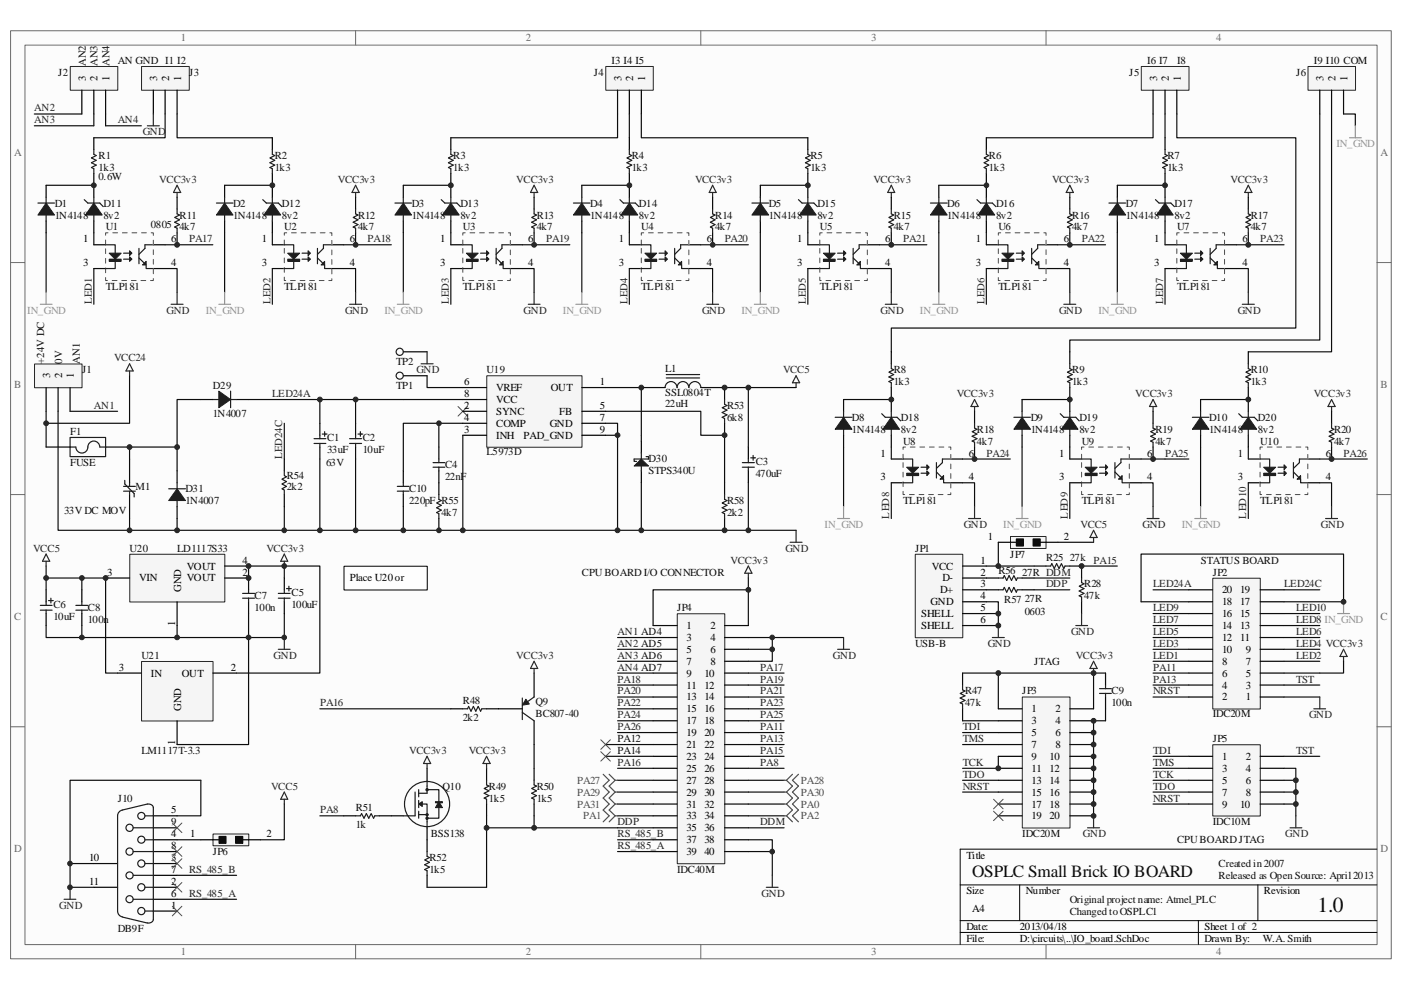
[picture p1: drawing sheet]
<svg xmlns="http://www.w3.org/2000/svg" width="297mm" height="210mm" viewBox="0 0 297 210" stroke-linecap="round" stroke-linejoin="round" font-family="sans-serif">
<defs><g id="words">
<text font-size="4.6" fill="#0e0e0e" x="279.3" y="193.3">1.0</text>
<text font-size="3.6" fill="#0e0e0e" x="206.1" y="186">OSPLC Small Brick IO BOARD</text>
<g font-size="2.3" fill="#696969">
<text x="38.3" y="8.8">1</text>
<text x="111.5" y="8.8">2</text>
<text x="184.7" y="8.8">3</text>
<text x="257.8" y="8.8">4</text>
<text x="3" y="33">A</text>
<text x="292.7" y="33">A</text>
<text x="3" y="82.2">B</text>
<text x="292.7" y="82.2">B</text>
<text x="3" y="131.4">C</text>
<text x="292.7" y="131.4">C</text>
<text x="3" y="180.6">D</text>
<text x="292.7" y="180.6">D</text>
<text x="38.3" y="202.5">1</text>
<text x="111.5" y="202.5">2</text>
<text x="184.7" y="202.5">3</text>
<text x="257.8" y="202.5">4</text>
</g>
<g font-size="2.3" fill="#0e0e0e">
<text x="12.3" y="16.1">J2</text>
<text x="18.2" y="14.1" transform="rotate(-90 18.2 14.1)">AN2</text>
<text x="20.7" y="14.1" transform="rotate(-90 20.7 14.1)">AN3</text>
<text x="23.2" y="14.1" transform="rotate(-90 23.2 14.1)">AN4</text>
<text x="25" y="13.5">AN GND I1 I2</text>
<text x="40.1" y="16.1">J3</text>
<text x="125.9" y="16.1">J4</text>
<text x="129.7" y="13.5">I3 I4 I5</text>
<text x="239.4" y="16.1">J5</text>
<text x="243.2" y="13.5">I6 I7</text>
<text x="249.6" y="13.5">I8</text>
<text x="274.8" y="16.1">J6</text>
<text x="278.6" y="13.5">I9 I10 COM</text>
<text x="20.9" y="33.7">R1</text>
<text x="58.2" y="33.7">R2</text>
<text x="96.1" y="33.7">R3</text>
<text x="134" y="33.7">R4</text>
<text x="171.8" y="33.7">R5</text>
<text x="209.7" y="33.7">R6</text>
<text x="247.5" y="33.7">R7</text>
<text x="20.9" y="38.3">0.6W</text>
<text x="20.9" y="36.2">1k3</text>
<text x="58.2" y="36.2">1k3</text>
<text x="96.1" y="36.2">1k3</text>
<text x="134" y="36.2">1k3</text>
<text x="171.8" y="36.2">1k3</text>
<text x="209.7" y="36.2">1k3</text>
<text x="247.5" y="36.2">1k3</text>
<text x="11.6" y="46.4">1N4148</text>
<text x="11.6" y="43.8">D1</text>
<text x="21.9" y="46.4">8v2</text>
<text x="21.9" y="43.8">D11</text>
<text x="38.1" y="46.4">R11</text>
<text x="49.4" y="46.4">1N4148</text>
<text x="49.4" y="43.8">D2</text>
<text x="59.8" y="46.4">8v2</text>
<text x="59.8" y="43.8">D12</text>
<text x="75.9" y="46.4">R12</text>
<text x="87.3" y="46.4">1N4148</text>
<text x="87.3" y="43.8">D3</text>
<text x="97.6" y="46.4">8v2</text>
<text x="97.6" y="43.8">D13</text>
<text x="113.8" y="46.4">R13</text>
<text x="125.1" y="46.4">1N4148</text>
<text x="125.1" y="43.8">D4</text>
<text x="135.5" y="46.4">8v2</text>
<text x="135.5" y="43.8">D14</text>
<text x="151.6" y="46.4">R14</text>
<text x="163" y="46.4">1N4148</text>
<text x="163" y="43.8">D5</text>
<text x="173.4" y="46.4">8v2</text>
<text x="173.4" y="43.8">D15</text>
<text x="189.5" y="46.4">R15</text>
<text x="200.8" y="46.4">1N4148</text>
<text x="200.8" y="43.8">D6</text>
<text x="211.2" y="46.4">8v2</text>
<text x="211.2" y="43.8">D16</text>
<text x="227.3" y="46.4">R16</text>
<text x="238.7" y="46.4">1N4148</text>
<text x="238.7" y="43.8">D7</text>
<text x="249" y="46.4">8v2</text>
<text x="249" y="43.8">D17</text>
<text x="265.2" y="46.4">R17</text>
<text x="22.4" y="48.9">U1</text>
<text x="32" y="48.3">0805</text>
<text x="38.1" y="48.9">4k7</text>
<text x="60.3" y="48.9">U2</text>
<text x="75.9" y="48.9">4k7</text>
<text x="98.1" y="48.9">U3</text>
<text x="113.8" y="48.9">4k7</text>
<text x="136" y="48.9">U4</text>
<text x="151.6" y="48.9">4k7</text>
<text x="173.8" y="48.9">U5</text>
<text x="189.5" y="48.9">4k7</text>
<text x="211.7" y="48.9">U6</text>
<text x="227.3" y="48.9">4k7</text>
<text x="249.6" y="48.9">U7</text>
<text x="265.2" y="48.9">4k7</text>
<text x="22.4" y="61.5">TLP181</text>
<text x="60.3" y="61.5">TLP181</text>
<text x="98.1" y="61.5">TLP181</text>
<text x="136" y="61.5">TLP181</text>
<text x="173.8" y="61.5">TLP181</text>
<text x="211.7" y="61.5">TLP181</text>
<text x="249.6" y="61.5">TLP181</text>
<text x="9.4" y="77.1" transform="rotate(-90 9.4 77.1)">+24V DC</text>
<text x="13.2" y="77.1" transform="rotate(-90 13.2 77.1)">0V</text>
<text x="16.9" y="77.1" transform="rotate(-90 16.9 77.1)">AN1</text>
<text x="84" y="77.4">TP2</text>
<text x="17.4" y="79.1">J1</text>
<text x="45.1" y="82.4">D29</text>
<text x="84" y="82.4">TP1</text>
<text x="103.2" y="79.1">U19</text>
<text x="141.1" y="83.9">SSL0804T</text>
<text x="141.1" y="78.9">L1</text>
<text x="189.5" y="81.7">1k3</text>
<text x="189.5" y="79.1">R8</text>
<text x="227.3" y="81.7">1k3</text>
<text x="227.3" y="79.1">R9</text>
<text x="265.2" y="81.7">1k3</text>
<text x="265.2" y="79.1">R10</text>
<text x="45.1" y="88.5">1N4007</text>
<text x="141.1" y="86.2">22uH</text>
<text x="154.2" y="89.2">6k8</text>
<text x="154.2" y="86.7">R53</text>
<text x="180.6" y="89.2">D8</text>
<text x="191" y="89.2">D18</text>
<text x="218.5" y="89.2">D9</text>
<text x="228.9" y="89.2">D19</text>
<text x="256.4" y="89.2">D10</text>
<text x="266.7" y="89.2">D20</text>
<text x="14.9" y="92.2">F1</text>
<text x="69.4" y="93.5">C1</text>
<text x="76.9" y="93.5">C2</text>
<text x="180.6" y="91.7">1N4148</text>
<text x="191" y="91.7">8v2</text>
<text x="191.5" y="94.3">U8</text>
<text x="207.1" y="94.3">4k7</text>
<text x="207.1" y="91.7">R18</text>
<text x="218.5" y="91.7">1N4148</text>
<text x="228.9" y="91.7">8v2</text>
<text x="229.4" y="94.3">U9</text>
<text x="245" y="94.3">4k7</text>
<text x="245" y="91.7">R19</text>
<text x="256.4" y="91.7">1N4148</text>
<text x="266.7" y="91.7">8v2</text>
<text x="267.2" y="94.3">U10</text>
<text x="282.9" y="94.3">4k7</text>
<text x="282.9" y="91.7">R20</text>
<text x="14.9" y="98.8">FUSE</text>
<text x="60.8" y="101.6">R54</text>
<text x="69.1" y="98.8">63V</text>
<text x="69.4" y="96.1">33uF</text>
<text x="76.9" y="96.1">10uF</text>
<text x="94.4" y="101.9">22nF</text>
<text x="94.4" y="99.3">C4</text>
<text x="103.2" y="96.6">L5973D</text>
<text x="137.5" y="100.6">STPS340U</text>
<text x="137.5" y="98">D30</text>
<text x="160.2" y="101.1">470uF</text>
<text x="160.2" y="98.6">C3</text>
<text x="28.7" y="103.8">M1</text>
<text x="39.3" y="106.9">1N4007</text>
<text x="39.3" y="104.4">D31</text>
<text x="60.8" y="103.8">2k2</text>
<text x="86.8" y="106.9">220pF R55</text>
<text x="86.8" y="104.4">C10</text>
<text x="154.2" y="106.9">R58</text>
<text x="191.5" y="106.9">TLP181</text>
<text x="229.4" y="106.9">TLP181</text>
<text x="267.2" y="106.9">TLP181</text>
<text x="13.6" y="108.9">33V DC MOV</text>
<text x="93.6" y="109.4">4k7</text>
<text x="154.2" y="109.4">2k2</text>
<text x="27.5" y="117">U20</text>
<text x="37.6" y="117">LD1117S33</text>
<text x="194" y="117">JP1</text>
<text x="214.2" y="118.2">JP7</text>
<text x="221.8" y="119">R25</text>
<text x="226.8" y="119">27k</text>
<text x="254.6" y="119.5">STATUS BOARD</text>
<text x="123.4" y="122">CPU BOARD I/O CONNECTOR</text>
<text x="211.7" y="121.8">R56</text>
<text x="216.7" y="122">27R DDM</text>
<text x="229.9" y="124.5">R28</text>
<text x="257.1" y="122">JP2</text>
<text x="11.3" y="131.4">10uF</text>
<text x="11.3" y="128.8">C6</text>
<text x="18.6" y="129.6">C8</text>
<text x="54" y="129.6">100n</text>
<text x="54" y="127.1">C7</text>
<text x="61.8" y="128.8">100uF</text>
<text x="61.8" y="126.3">C5</text>
<text x="143.5" y="129.6">JP4</text>
<text x="212.9" y="127.8">R57</text>
<text x="217.3" y="130.3">0603</text>
<text x="217.3" y="127.6">27R</text>
<text x="229.9" y="127.1">47k</text>
<text x="18.6" y="132.1">100n</text>
<text x="194" y="137.2">USB-B</text>
<text x="30" y="139.7">U21</text>
<text x="219.2" y="140.9">JTAG</text>
<text x="98.1" y="149.3">R48</text>
<text x="113.5" y="149.5">Q9</text>
<text x="204.6" y="149.8">47k</text>
<text x="204.6" y="147.2">R47</text>
<text x="216.7" y="147.2">JP3</text>
<text x="235.7" y="149.8">100n</text>
<text x="235.7" y="147.2">C9</text>
<text x="98.1" y="152.8">2k2</text>
<text x="113.5" y="152.1">BC807-40</text>
<text x="257.1" y="152.1">IDC20M</text>
<text x="30" y="159.9">LM1117T-3.3</text>
<text x="130.9" y="157.4">PA12</text>
<text x="130.9" y="159.9">PA14</text>
<text x="257.1" y="157.4">JP5</text>
<text x="93.8" y="167.4">Q10</text>
<text x="103.7" y="167.4">R49</text>
<text x="113.8" y="167.4">R50</text>
<text x="25" y="170">J10</text>
<text x="75.4" y="172">R51</text>
<text x="103.7" y="170">1k5</text>
<text x="113.8" y="170">1k5</text>
<text x="75.4" y="175.5">1k</text>
<text x="91.3" y="177.5">BSS138</text>
<text x="216.7" y="177.5">IDC20M</text>
<text x="249.6" y="178.8">CPU BOARD JTAG</text>
<text x="257.1" y="175">IDC10M</text>
<text x="45.1" y="181.3">JP6</text>
<text x="91.1" y="185.1">1k5</text>
<text x="91.1" y="182.6">R52</text>
<text x="143.5" y="185.1">IDC40M</text>
<text x="258.4" y="183.9">Created in 2007</text>
<text x="226.8" y="191.4">Original project name: Atmel_PLC</text>
<text x="258.4" y="186.4">Released as Open Source: April 2013</text>
<text x="25" y="197.7">DB9F</text>
<text x="226.8" y="193.9">Changed to OSPLC1</text>
<text x="267.7" y="199.7">W.A. Smith</text>
</g>
<g font-size="2.3">
<text x="18.2" y="17.1" transform="rotate(-90 18.2 17.1)">3</text>
<text x="20.7" y="17.1" transform="rotate(-90 20.7 17.1)">2</text>
<text x="23.2" y="17.1" transform="rotate(-90 23.2 17.1)">1</text>
<text x="33.4" y="17.1" transform="rotate(-90 33.4 17.1)">3</text>
<text x="35.9" y="17.1" transform="rotate(-90 35.9 17.1)">2</text>
<text x="38.4" y="17.1" transform="rotate(-90 38.4 17.1)">1</text>
<text x="131.7" y="17.1" transform="rotate(-90 131.7 17.1)">3</text>
<text x="134.3" y="17.1" transform="rotate(-90 134.3 17.1)">2</text>
<text x="136.8" y="17.1" transform="rotate(-90 136.8 17.1)">1</text>
<text x="245.3" y="17.1" transform="rotate(-90 245.3 17.1)">3</text>
<text x="247.8" y="17.1" transform="rotate(-90 247.8 17.1)">2</text>
<text x="250.4" y="17.1" transform="rotate(-90 250.4 17.1)">1</text>
<text x="280.6" y="17.1" transform="rotate(-90 280.6 17.1)">3</text>
<text x="283.2" y="17.1" transform="rotate(-90 283.2 17.1)">2</text>
<text x="285.7" y="17.1" transform="rotate(-90 285.7 17.1)">1</text>
<text x="17.6" y="51.4">1</text>
<text x="36.3" y="51.4">6</text>
<text x="55.5" y="51.4">1</text>
<text x="74.2" y="51.4">6</text>
<text x="93.3" y="51.4">1</text>
<text x="112" y="51.4">6</text>
<text x="131.2" y="51.4">1</text>
<text x="149.9" y="51.4">6</text>
<text x="169" y="51.4">1</text>
<text x="187.7" y="51.4">6</text>
<text x="206.9" y="51.4">1</text>
<text x="225.5" y="51.4">6</text>
<text x="244.7" y="51.4">1</text>
<text x="263.4" y="51.4">6</text>
<text x="17.6" y="56.4">3</text>
<text x="36.3" y="56.4">4</text>
<text x="55.5" y="56.4">3</text>
<text x="74.2" y="56.4">4</text>
<text x="93.3" y="56.4">3</text>
<text x="112" y="56.4">4</text>
<text x="131.2" y="56.4">3</text>
<text x="149.9" y="56.4">4</text>
<text x="169" y="56.4">3</text>
<text x="187.7" y="56.4">4</text>
<text x="206.9" y="56.4">3</text>
<text x="225.5" y="56.4">4</text>
<text x="244.7" y="56.4">3</text>
<text x="263.4" y="56.4">4</text>
<text x="10.6" y="80.2" transform="rotate(-90 10.6 80.2)">3</text>
<text x="13.2" y="80.2" transform="rotate(-90 13.2 80.2)">2</text>
<text x="15.7" y="80.2" transform="rotate(-90 15.7 80.2)">1</text>
<text x="98.4" y="81.7">6</text>
<text x="105.2" y="82.9">VREF</text>
<text x="116.8" y="82.9">OUT</text>
<text x="127.2" y="81.7">1</text>
<text x="98.4" y="86.7">2</text>
<text x="98.4" y="89.2">4</text>
<text x="98.4" y="84.2">8</text>
<text x="105.2" y="88">SYNC</text>
<text x="105.2" y="85.4">VCC</text>
<text x="118.6" y="88">FB</text>
<text x="127.2" y="86.7">5</text>
<text x="127.2" y="89.2">7</text>
<text x="98.4" y="91.7">3</text>
<text x="105.2" y="93">INH</text>
<text x="105.2" y="90.5">COMP</text>
<text x="111" y="93">PAD_GND</text>
<text x="116.5" y="90.5">GND</text>
<text x="127.2" y="91.7">9</text>
<text x="186.7" y="96.8">1</text>
<text x="186.7" y="101.9">3</text>
<text x="205.4" y="101.9">4</text>
<text x="205.4" y="96.8">6</text>
<text x="224.6" y="96.8">1</text>
<text x="224.6" y="101.9">3</text>
<text x="243.2" y="101.9">4</text>
<text x="243.2" y="96.8">6</text>
<text x="262.4" y="96.8">1</text>
<text x="262.4" y="101.9">3</text>
<text x="281.1" y="101.9">4</text>
<text x="281.1" y="96.8">6</text>
<text x="51.4" y="119.5">4</text>
<text x="207.9" y="119.5">1</text>
<text x="209.4" y="114.5">1</text>
<text x="225.5" y="114.5">2</text>
<text x="22.7" y="122">3</text>
<text x="29.5" y="123.3">VIN</text>
<text x="38.4" y="125.6" transform="rotate(-90 38.4 125.6)">GND</text>
<text x="39.6" y="123.3">VOUT</text>
<text x="39.6" y="120.8">VOUT</text>
<text x="51.4" y="122">2</text>
<text x="74.2" y="123.3">Place U20 or</text>
<text x="197.6" y="120.8">VCC</text>
<text x="199.3" y="125.8">D+</text>
<text x="199.8" y="123.3">D-</text>
<text x="207.9" y="124.5">3</text>
<text x="207.9" y="122">2</text>
<text x="259.1" y="125.8">20</text>
<text x="262.9" y="125.8">19</text>
<text x="195.3" y="130.9">SHELL</text>
<text x="197.3" y="128.3">GND</text>
<text x="207.9" y="127.1">4</text>
<text x="207.9" y="129.6">5</text>
<text x="259.1" y="130.9">16</text>
<text x="259.1" y="128.3">18</text>
<text x="262.9" y="130.9">15</text>
<text x="262.9" y="128.3">17</text>
<text x="37.1" y="132.6" transform="rotate(-90 37.1 132.6)">1</text>
<text x="145.6" y="133.4">1</text>
<text x="145.6" y="135.9">3</text>
<text x="150.6" y="133.4">2</text>
<text x="150.6" y="135.9">4</text>
<text x="195.3" y="133.4">SHELL</text>
<text x="207.9" y="132.1">6</text>
<text x="259.1" y="135.9">12</text>
<text x="259.1" y="133.4">14</text>
<text x="262.9" y="135.9">11</text>
<text x="262.9" y="133.4">13</text>
<text x="25.2" y="142.2">3</text>
<text x="32" y="143.5">IN</text>
<text x="38.6" y="143.5">OUT</text>
<text x="48.9" y="142.2">2</text>
<text x="145.6" y="138.4">5</text>
<text x="145.6" y="140.9">7</text>
<text x="145.6" y="143.5">9</text>
<text x="149.3" y="143.5">10</text>
<text x="150.6" y="138.4">6</text>
<text x="150.6" y="140.9">8</text>
<text x="259.1" y="143.5">6</text>
<text x="259.1" y="140.9">8</text>
<text x="259.1" y="138.4">10</text>
<text x="264.2" y="143.5">5</text>
<text x="264.2" y="140.9">7</text>
<text x="264.2" y="138.4">9</text>
<text x="145.6" y="146">11</text>
<text x="145.6" y="148.5">13</text>
<text x="149.3" y="146">12</text>
<text x="149.3" y="148.5">14</text>
<text x="259.1" y="148.5">2</text>
<text x="259.1" y="146">4</text>
<text x="264.2" y="148.5">1</text>
<text x="264.2" y="146">3</text>
<text x="38.4" y="150.8" transform="rotate(-90 38.4 150.8)">GND</text>
<text x="145.6" y="151">15</text>
<text x="145.6" y="153.5">17</text>
<text x="149.3" y="151">16</text>
<text x="149.3" y="153.5">18</text>
<text x="218.7" y="151">1</text>
<text x="218.7" y="153.5">3</text>
<text x="223.8" y="151">2</text>
<text x="223.8" y="153.5">4</text>
<text x="37.1" y="157.9" transform="rotate(-90 37.1 157.9)">1</text>
<text x="145.6" y="156.1">19</text>
<text x="145.6" y="158.6">21</text>
<text x="145.6" y="161.1">23</text>
<text x="149.3" y="156.1">20</text>
<text x="149.3" y="158.6">22</text>
<text x="149.3" y="161.1">24</text>
<text x="218.7" y="156.1">5</text>
<text x="218.7" y="158.6">7</text>
<text x="218.7" y="161.1">9</text>
<text x="222.5" y="161.1">10</text>
<text x="223.8" y="156.1">6</text>
<text x="223.8" y="158.6">8</text>
<text x="259.1" y="161.1">1</text>
<text x="264.2" y="161.1">2</text>
<text x="145.6" y="163.7">25</text>
<text x="145.6" y="166.2">27</text>
<text x="149.3" y="163.7">26</text>
<text x="149.3" y="166.2">28</text>
<text x="218.7" y="163.7">11</text>
<text x="218.7" y="166.2">13</text>
<text x="222.5" y="163.7">12</text>
<text x="222.5" y="166.2">14</text>
<text x="259.1" y="163.7">3</text>
<text x="259.1" y="166.2">5</text>
<text x="264.2" y="163.7">4</text>
<text x="264.2" y="166.2">6</text>
<text x="36.3" y="172.5">5</text>
<text x="145.6" y="168.7">29</text>
<text x="145.6" y="171.2">31</text>
<text x="145.6" y="173.7">33</text>
<text x="149.3" y="168.7">30</text>
<text x="149.3" y="171.2">32</text>
<text x="149.3" y="173.7">34</text>
<text x="218.7" y="168.7">15</text>
<text x="218.7" y="171.2">17</text>
<text x="218.7" y="173.7">19</text>
<text x="222.5" y="168.7">16</text>
<text x="222.5" y="171.2">18</text>
<text x="222.5" y="173.7">20</text>
<text x="259.1" y="168.7">7</text>
<text x="259.1" y="171.2">9</text>
<text x="262.9" y="171.2">10</text>
<text x="264.2" y="168.7">8</text>
<text x="36.3" y="177.5">4</text>
<text x="36.3" y="175">9</text>
<text x="40.3" y="177.5">1</text>
<text x="56.5" y="177.5">2</text>
<text x="145.6" y="176.3">35</text>
<text x="145.6" y="178.8">37</text>
<text x="149.3" y="176.3">36</text>
<text x="149.3" y="178.8">38</text>
<text x="18.9" y="182.6">10</text>
<text x="36.3" y="182.6">3</text>
<text x="36.3" y="185.1">7</text>
<text x="36.3" y="180">8</text>
<text x="145.6" y="181.3">39</text>
<text x="149.3" y="181.3">40</text>
<text x="204.9" y="182.1">Title</text>
<text x="18.9" y="187.6">11</text>
<text x="36.3" y="187.6">2</text>
<text x="36.3" y="190.1">6</text>
<text x="204.9" y="189.7">Size</text>
<text x="217.5" y="189.7">Number</text>
<text x="268" y="189.7">Revision</text>
<text x="36.3" y="192.7">1</text>
<text x="204.9" y="197.2">Date:</text>
<text x="206.1" y="193.4">A4</text>
<text x="216.2" y="197.2">2013/04/18</text>
<text x="255.4" y="197.2">Sheet 1of 2</text>
<text x="204.9" y="199.7">File:</text>
<text x="216.2" y="199.7">D:\circuits\..\IO_board.SchDoc</text>
<text x="255.4" y="199.7">Drawn By:</text>
</g>
<g font-size="2.3" fill="#262626">
<text x="7.3" y="23.6">AN2</text>
<text x="7.3" y="26.2">AN3</text>
<text x="25" y="26.2">AN4</text>
<text x="30.3" y="28.7">GND</text>
<text x="33.8" y="38.8">VCC3v3</text>
<text x="71.6" y="38.8">VCC3v3</text>
<text x="109.5" y="38.8">VCC3v3</text>
<text x="147.4" y="38.8">VCC3v3</text>
<text x="185.2" y="38.8">VCC3v3</text>
<text x="223.1" y="38.8">VCC3v3</text>
<text x="260.9" y="38.8">VCC3v3</text>
<text x="40.1" y="51.4">PA17</text>
<text x="77.9" y="51.4">PA18</text>
<text x="115.8" y="51.4">PA19</text>
<text x="153.7" y="51.4">PA20</text>
<text x="191.5" y="51.4">PA21</text>
<text x="229.4" y="51.4">PA22</text>
<text x="267.2" y="51.4">PA23</text>
<text x="19.5" y="64.6" transform="rotate(-90 19.5 64.6)">LED1</text>
<text x="57.3" y="64.6" transform="rotate(-90 57.3 64.6)">LED2</text>
<text x="95.2" y="64.6" transform="rotate(-90 95.2 64.6)">LED3</text>
<text x="133" y="64.6" transform="rotate(-90 133 64.6)">LED4</text>
<text x="170.9" y="64.6" transform="rotate(-90 170.9 64.6)">LED5</text>
<text x="208.7" y="64.6" transform="rotate(-90 208.7 64.6)">LED6</text>
<text x="246.6" y="64.6" transform="rotate(-90 246.6 64.6)">LED7</text>
<text x="35.3" y="66.5">GND</text>
<text x="73.1" y="66.5">GND</text>
<text x="111" y="66.5">GND</text>
<text x="148.8" y="66.5">GND</text>
<text x="186.7" y="66.5">GND</text>
<text x="224.6" y="66.5">GND</text>
<text x="262.4" y="66.5">GND</text>
<text x="24.2" y="76.6">VCC24</text>
<text x="88.3" y="79.1">GND</text>
<text x="166" y="79.1">VCC5</text>
<text x="19.9" y="86.7">AN1</text>
<text x="57.7" y="84.2">LED24A</text>
<text x="202.9" y="84.2">VCC3v3</text>
<text x="240.7" y="84.2">VCC3v3</text>
<text x="278.6" y="84.2">VCC3v3</text>
<text x="59.8" y="97.3" transform="rotate(-90 59.8 97.3)">LED24C</text>
<text x="209.2" y="96.8">PA24</text>
<text x="247" y="96.8">PA25</text>
<text x="284.9" y="96.8">PA26</text>
<text x="188.5" y="109.9" transform="rotate(-90 188.5 109.9)">LED8</text>
<text x="204.4" y="111.9">GND</text>
<text x="226.4" y="109.9" transform="rotate(-90 226.4 109.9)">LED9</text>
<text x="229.1" y="111.9">VCC5</text>
<text x="242.2" y="111.9">GND</text>
<text x="264.2" y="109.9" transform="rotate(-90 264.2 109.9)">LED10</text>
<text x="280.1" y="111.9">GND</text>
<text x="7" y="117">VCC5</text>
<text x="56.5" y="117">VCC3v3</text>
<text x="154.9" y="119.5">VCC3v3</text>
<text x="166.5" y="117">GND</text>
<text x="231.9" y="119.5">PA15</text>
<text x="221.8" y="124.5">DDP</text>
<text x="244.5" y="124.5">LED24A</text>
<text x="272.2" y="124.5">LED24C</text>
<text x="244.5" y="129.6">LED9</text>
<text x="274.8" y="129.6">LED10</text>
<text x="130.9" y="134.6">AN1 AD4</text>
<text x="130.9" y="137.2">AN2 AD5</text>
<text x="209.4" y="137.2">GND</text>
<text x="227.1" y="134.6">GND</text>
<text x="244.5" y="137.2">LED3</text>
<text x="244.5" y="134.6">LED5</text>
<text x="244.5" y="132.1">LED7</text>
<text x="274.8" y="137.2">LED4 VCC3v3</text>
<text x="274.8" y="134.6">LED6</text>
<text x="274.8" y="132.1">LED8 IN_GND</text>
<text x="58" y="139.7">GND</text>
<text x="109.5" y="139.7">VCC3v3</text>
<text x="130.9" y="139.7">AN3 AD6</text>
<text x="130.9" y="142.2">AN4 AD7</text>
<text x="161.2" y="142.2">PA17</text>
<text x="176.6" y="139.7">GND</text>
<text x="228.1" y="139.7">VCC3v3</text>
<text x="244.5" y="139.7">LED1</text>
<text x="244.5" y="142.2">PA11</text>
<text x="274.8" y="139.7">LED2</text>
<text x="67.9" y="149.8">PA16</text>
<text x="130.9" y="144.7">PA18</text>
<text x="130.9" y="147.2">PA20</text>
<text x="130.9" y="149.8">PA22</text>
<text x="161.2" y="144.7">PA19</text>
<text x="161.2" y="147.2">PA21</text>
<text x="161.2" y="149.8">PA23</text>
<text x="244.5" y="147.2">NRST</text>
<text x="244.5" y="144.7">PA13</text>
<text x="274.8" y="144.7">TST</text>
<text x="130.9" y="152.3">PA24</text>
<text x="130.9" y="154.8">PA26</text>
<text x="161.2" y="154.8">PA11</text>
<text x="161.2" y="152.3">PA25</text>
<text x="204.1" y="154.8">TDI</text>
<text x="277.5" y="152.3">GND</text>
<text x="86.8" y="159.9">VCC3v3</text>
<text x="99.4" y="159.9">VCC3v3</text>
<text x="161.2" y="159.9">PA15</text>
<text x="161.2" y="157.4">PA13</text>
<text x="204.1" y="157.4">TMS</text>
<text x="244.5" y="159.9">TDI</text>
<text x="274.8" y="159.9">TST</text>
<text x="57.5" y="167.4">VCC5</text>
<text x="130.9" y="162.4">PA16</text>
<text x="161.2" y="162.4">PA8</text>
<text x="204.1" y="167.4">NRST</text>
<text x="204.1" y="164.9">TDO</text>
<text x="204.1" y="162.4">TCK</text>
<text x="244.5" y="162.4">TMS</text>
<text x="244.5" y="164.9">TCK</text>
<text x="244.5" y="167.4">TDO</text>
<text x="67.9" y="172.5">PA8</text>
<text x="244.5" y="170">NRST</text>
<text x="130.9" y="175">DDP</text>
<text x="130.9" y="177.5">RS_485_B</text>
<text x="161.2" y="175">DDM</text>
<text x="229.6" y="177.5">GND</text>
<text x="272.5" y="177.5">GND</text>
<text x="40.1" y="185.1">RS_485_B</text>
<text x="130.9" y="180">RS_485_A</text>
<text x="40.1" y="190.1">RS_485_A</text>
<text x="161.5" y="190.1">GND</text>
<text x="12.6" y="192.7">GND</text>
</g>
<g font-size="2.3" fill="#969696">
<text x="283.3" y="31.2">IN_GND</text>
<text x="5.8" y="66.5">IN_GND</text>
<text x="43.6" y="66.5">IN_GND</text>
<text x="81.5" y="66.5">IN_GND</text>
<text x="119.3" y="66.5">IN_GND</text>
<text x="157.2" y="66.5">IN_GND</text>
<text x="195" y="66.5">IN_GND</text>
<text x="232.9" y="66.5">IN_GND</text>
<text x="174.8" y="111.9">IN_GND</text>
<text x="212.7" y="111.9">IN_GND</text>
<text x="250.6" y="111.9">IN_GND</text>
</g>
<g font-size="2.3" fill="#4c4c4c">
<text x="122.3" y="166.2">PA27</text>
<text x="169.8" y="166.2">PA28</text>
<text x="122.3" y="168.7">PA29</text>
<text x="122.3" y="171.2">PA31</text>
<text x="123.6" y="173.7">PA1</text>
<text x="169.8" y="168.7">PA30</text>
<text x="169.8" y="171.2">PA0</text>
<text x="169.8" y="173.7">PA2</text>
</g>
</g></defs>
<path d="M2.3 6.6h292.7v196.7h-292.7z" fill="#fcfcfc"/>
<path d="M2.2 6.5h292.8v196.8h-292.8z" fill="none" stroke="#6a6a6a" stroke-width=".21"/>
<path d="M5.3 9.6h286.7v190.7h-286.7z" fill="#fcfcfc"/>
<g fill="none" stroke="#6a6a6a" stroke-width=".21">
<path d="M5.3 9.6h286.7v190.7h-286.7zM75.4 6.5v3M148.6 6.5v3M221.8 6.5v3M2.2 55.7h3M291.9 55.7h3M2.2 104.9h3M291.9 104.9h3M2.2 154.1h3M291.9 154.1h3M75.4 200.2v3.1M148.6 200.2v3.1"/>
<path d="M221.8 200.2v3.1"/>
</g>
<path d="M203.6 187.6h88.3M203.6 195.2h88.3M203.6 197.7h88.3M216.2 187.6v7.6M254.1 195.2v5M266.7 187.6v7.6M291.9 180h-88.3v20.2" fill="none" stroke="#000" stroke-width=".21"/>
<path d="M7.4 77.2h10v5h-10z" fill="#f5f5f5"/>
<path d="M7.3 77.2h10.1v5h-10.1z" fill="none" stroke="#262626" stroke-width=".21"/>
<path d="M9.8 82.2v5M12.3 82.2v5M14.9 82.2v5" fill="none" stroke="#000" stroke-width=".25"/>
<path d="M14.9 14.1h10.1v5h-10.1z" fill="#f5f5f5"/>
<path d="M14.9 14.1h10.1v5h-10.1z" fill="none" stroke="#262626" stroke-width=".21"/>
<path d="M17.4 19.1v5.1M19.9 19.1v5.1M22.4 19.1v5.1" fill="none" stroke="#000" stroke-width=".25"/>
<path d="M30.1 14.1h10v5h-10z" fill="#f5f5f5"/>
<path d="M30 14.1h10.1v5h-10.1z" fill="none" stroke="#262626" stroke-width=".21"/>
<path d="M32.5 19.1v5.1M35 19.1v5.1M37.5 19.1v5.1" fill="none" stroke="#000" stroke-width=".25"/>
<path d="M128.5 14.1h10v5h-10z" fill="#f5f5f5"/>
<path d="M128.4 14.1h10.1v5h-10.1z" fill="none" stroke="#262626" stroke-width=".21"/>
<path d="M130.9 19.1v5.1M133.4 19.1v5.1M136 19.1v5.1" fill="none" stroke="#000" stroke-width=".25"/>
<path d="M242 14.1h10.1v5h-10.1z" fill="#f5f5f5"/>
<path d="M242 14.1h10.1v5h-10.1z" fill="none" stroke="#262626" stroke-width=".21"/>
<path d="M244.5 19.1v5.1M247 19.1v5.1M249.5 19.1v5.1" fill="none" stroke="#000" stroke-width=".25"/>
<path d="M277.4 14.1h10v5h-10z" fill="#f5f5f5"/>
<path d="M277.3 14.1h10.1v5h-10.1z" fill="none" stroke="#262626" stroke-width=".21"/>
<path d="M279.8 19.1v5.1M282.3 19.1v5.1M284.9 19.1v5.1M9.8 94.8h5.1M22.4 94.8h5.1" fill="none" stroke="#000" stroke-width=".25"/>
<path d="M14.9 94.8h1.2a1.32 1.32 0 0 0 1.5 1.2 1.32 1.32 0 0 0 1.1-1.6 1.27 1.27 0 0 1 1.4-.9 1.27 1.27 0 0 1 1.1 1.3h1.2M14.9 92.8h7.5v4h-7.5z" fill="none" stroke="#1c1c1c" stroke-width=".25"/>
<path d="M9.8 87.2v7.6M37.5 94.8h-10v2.5M52.7 84.7h32.8M27.5 109.9v2.5" fill="none" stroke="#0e0e0e" stroke-width=".25"/>
<path d="M168.8 79.7l.7 1.5h-1.5zM168.8 81.2v1M167.5 115h2.5M168.8 112.4v2.6" fill="none" stroke="#262626" stroke-width=".25"/>
<path d="M27.6 117.6h20.1v10h-20.1z" fill="#f5f5f5"/>
<path d="M27.5 117.5h20.2v10.1h-20.2z" fill="none" stroke="#262626" stroke-width=".21"/>
<path d="M60.3 97.3v2.5M60.3 104.9v2.5M17.4 125.1v2.5M17.4 130.1v2.5M22.4 122.6h5.1M37.5 127.6v5M47.6 122.6h5.1v2.5M47.6 120h5.1M52.7 127.6v2.5" fill="none" stroke="#000" stroke-width=".25"/>
<path d="M60.3 99.8v1l.4 .3-.9 .5 .9 .5-.9 .5 .9 .5-.9 .5 .5 .3v1M16.1 128.4h2.5M16.1 129.4h2.5M17.4 127.6v.8M17.4 129.4v.7M51.4 125.8h2.6M51.4 126.8h2.6M52.7 125.1v.7M52.7 126.8v.8" fill="none" stroke="#1c1c1c" stroke-width=".25"/>
<path d="M60.3 89.7v7.6M9.8 122.6h12.6M52.7 120v2.6M52.7 130.1v5.1M60.3 130.1v5.1h-25.3M60.3 120v2.6" fill="none" stroke="#0e0e0e" stroke-width=".25"/>
<path d="M9.8 117.5l.7 1.5h-1.5zM9.8 119v1M60.3 119v1M60.3 117.5l.7 1.5h-1.5zM59 137.7h2.5M60.3 135.2v2.5" fill="none" stroke="#262626" stroke-width=".25"/>
<path d="M143.6 130.2h10.1v52.9h-10.1z" fill="#f5f5f5"/>
<path d="M143.6 130.1h10.1v53h-10.1z" fill="none" stroke="#262626" stroke-width=".21"/>
<g fill="none" stroke="#000" stroke-width=".25">
<path d="M138.5 132.6h5M138.5 135.2h5M138.5 137.7h5M153.6 132.6h5.1M153.6 135.2h5.1M153.6 137.7h5.1M138.5 140.2h5M138.5 142.7h5M138.5 145.2h5M138.5 147.8h5M138.5 150.3h5M138.5 152.8h5"/>
<path d="M138.5 155.3h5M138.5 157.9h5M153.6 140.2h5.1M153.6 142.7h5.1M153.6 145.2h5.1M153.6 147.8h5.1M153.6 150.3h5.1M153.6 152.8h5.1M153.6 155.3h5.1M153.6 157.9h5.1M138.5 160.4h5M138.5 162.9h5"/>
<path d="M138.5 165.4h5M138.5 167.9h5M138.5 170.5h5M138.5 173h5M138.5 175.5h5M138.5 178.1h5M153.6 160.4h5.1M153.6 162.9h5.1M153.6 165.4h5.1M153.6 167.9h5.1M153.6 170.5h5.1M153.6 173h5.1"/>
<path d="M153.6 175.5h5.1M153.6 178.1h5.1M138.5 180.6h5M153.6 180.6h5.1"/>
</g>
<path d="M257.2 122.6h10v27.7h-10z" fill="#f5f5f5"/>
<path d="M257.1 122.6h10.1v27.7h-10.1z" fill="none" stroke="#262626" stroke-width=".21"/>
<g fill="none" stroke="#000" stroke-width=".25">
<path d="M252 137.7h5.1M252 135.2h5.1M252 132.6h5.1M252 130.1h5.1M252 127.6h5.1M252 125.1h5.1M267.2 137.7h5M267.2 135.2h5M267.2 132.6h5M267.2 130.1h5M267.2 127.6h5M267.2 125.1h5"/>
<path d="M252 147.8h5.1M252 145.2h5.1M252 142.7h5.1M252 140.2h5.1M267.2 147.8h5M267.2 145.2h5M267.2 142.7h5M267.2 140.2h5"/>
</g>
<path d="M257.2 157.9h10v15.1h-10z" fill="#f5f5f5"/>
<path d="M257.1 157.9h10.1v15.1h-10.1z" fill="none" stroke="#262626" stroke-width=".21"/>
<g fill="none" stroke="#000" stroke-width=".25">
<path d="M19.9 51.9h2.5M19.9 56.9h2.5M32.5 51.9h2.5M32.5 56.9h2.5M252 160.4h5.1M252 162.9h5.1M252 165.4h5.1M252 167.9h5.1M252 170.5h5.1M267.2 160.4h5M267.2 162.9h5M267.2 165.4h5"/>
<path d="M267.2 167.9h5M267.2 170.5h5"/>
</g>
<path d="M23.2 53.7h2.5l-1.3 1.2z" fill="#1c1c1c"/>
<path d="M23.2 53.7h2.5l-1.3 1.2z" fill="none" stroke="#1c1c1c" stroke-width=".21"/>
<path d="M23.2 54.9h2.5v.5h-2.5z" fill-rule="evenodd" fill="#1c1c1c"/>
<path d="M23.2 54.9h2.5v.5h-2.5z" fill="none" stroke="#1c1c1c" stroke-width=".21"/>
<path d="M26.2 53.7h1.3M26.2 54.9h1.3" fill="none" stroke="#1c1c1c" stroke-width=".25"/>
<path d="M27.5 53.2l.5 .5-.5 .5z" fill="#1c1c1c"/>
<path d="M27.5 53.2l.5 .5-.5 .5z" fill="none" stroke="#1c1c1c" stroke-width=".21"/>
<path d="M27.5 54.4l.5 .5-.5 .5z" fill="#1c1c1c"/>
<path d="M27.5 54.4l.5 .5-.5 .5z" fill="none" stroke="#1c1c1c" stroke-width=".21"/>
<path d="M29.5 52.7v3.2M29.5 54.7l1.2 1.2M30.7 52.7l-1.2 1.2" fill="none" stroke="#1c1c1c" stroke-width=".25"/>
<path d="M30.2 56.2l.8-.8v.8z" fill="#1c1c1c"/>
<path d="M30.2 56.2l.8-.8v.8z" fill="none" stroke="#1c1c1c" stroke-width=".21"/>
<path d="M22.4 51.9h2v1.8M24.4 55.4v1.5h-2M31 56.2v.7h1.5M32.5 51.9h-1.8v.8" fill="none" stroke="#1c1c1c" stroke-width=".25"/>
<path d="M22.4 51.9v-2.5h10.1v10.1h-10.1v-7.6" fill="none" stroke="#fcfcfc" stroke-width=".21" stroke-dasharray="1 1 1 1 1 1 1 1"/>
<path d="M22.4 51.9v-2.5h10.1v10.1h-10.1v-7.6" fill="none" stroke="#4c4c4c" stroke-width=".21" stroke-dasharray="1 1 1 1 1 1 1 1"/>
<g fill="none" stroke="#0e0e0e" stroke-width=".25">
<path d="M9.8 39.3h10.1M9.8 49.4v12.6M19.9 56.9v7.6M35 56.9h2.5v5.1M35 51.9h2.5M244.5 137.7h7.5M244.5 135.2h7.5M244.5 132.6h7.5M244.5 130.1h7.5M244.5 125.1h7.5M252 127.6h-10.1v-10.1h43v10.1h-12.7M272.2 137.7h7.6"/>
<path d="M272.2 135.2h7.6M272.2 132.6h7.6M272.2 130.1h7.6M272.2 125.1h7.6M244.5 147.8h7.5M244.5 145.2h7.5M244.5 142.7h7.5M244.5 140.2h7.5M272.2 147.8h7.6M272.2 145.2h7.6M272.2 142.7h7.6M272.2 140.2h7.6"/>
</g>
<path d="M37.5 39.3l.8 1.5h-1.5zM37.5 40.8v1M36.3 64.5h2.5M37.5 62v2.5" fill="none" stroke="#262626" stroke-width=".25"/>
<path d="M283.6 130.1h2.5M284.9 127.6v2.5" fill="none" stroke="#969696" stroke-width=".25"/>
<path d="M57.7 51.9h2.6M57.7 56.9h2.6M70.4 51.9h2.5M70.4 56.9h2.5" fill="none" stroke="#000" stroke-width=".25"/>
<path d="M61 53.7h2.5l-1.2 1.2z" fill="#1c1c1c"/>
<path d="M61 53.7h2.5l-1.2 1.2z" fill="none" stroke="#1c1c1c" stroke-width=".21"/>
<path d="M61 54.9h2.5v.5h-2.5z" fill-rule="evenodd" fill="#1c1c1c"/>
<path d="M61 54.9h2.5v.5h-2.5z" fill="none" stroke="#1c1c1c" stroke-width=".21"/>
<path d="M64 53.7h1.3M64 54.9h1.3" fill="none" stroke="#1c1c1c" stroke-width=".25"/>
<path d="M65.3 53.2l.5 .5-.5 .5z" fill="#1c1c1c"/>
<path d="M65.3 53.2l.5 .5-.5 .5z" fill="none" stroke="#1c1c1c" stroke-width=".21"/>
<path d="M65.3 54.4l.5 .5-.5 .5z" fill="#1c1c1c"/>
<path d="M65.3 54.4l.5 .5-.5 .5z" fill="none" stroke="#1c1c1c" stroke-width=".21"/>
<path d="M67.3 52.7v3.2M67.3 54.7l1.3 1.2M68.6 52.7l-1.3 1.2" fill="none" stroke="#1c1c1c" stroke-width=".25"/>
<path d="M68.1 56.2l.7-.8v.8z" fill="#1c1c1c"/>
<path d="M68.1 56.2l.7-.8v.8z" fill="none" stroke="#1c1c1c" stroke-width=".21"/>
<path d="M60.3 51.9h2v1.8M62.3 55.4v1.5h-2M68.8 56.2v.7h1.6M70.4 51.9h-1.8v.8" fill="none" stroke="#1c1c1c" stroke-width=".25"/>
<path d="M60.3 51.9v-2.5h10.1v10.1h-10.1v-7.6" fill="none" stroke="#fcfcfc" stroke-width=".21" stroke-dasharray="1 1 1 1 1 1 1 1"/>
<path d="M60.3 51.9v-2.5h10.1v10.1h-10.1v-7.6" fill="none" stroke="#4c4c4c" stroke-width=".21" stroke-dasharray="1 1 1 1 1 1 1 1"/>
<path d="M47.6 39.3h10.1M47.6 49.4v12.6M57.7 56.9v7.6M72.9 56.9h2.5v5.1M72.9 51.9h2.5" fill="none" stroke="#0e0e0e" stroke-width=".25"/>
<path d="M75.4 39.3l.8 1.5h-1.6zM75.4 40.8v1M74.1 64.5h2.6M75.4 62v2.5" fill="none" stroke="#262626" stroke-width=".25"/>
<path d="M95.6 51.9h2.5M95.6 56.9h2.5M108.2 51.9h2.5M108.2 56.9h2.5" fill="none" stroke="#000" stroke-width=".25"/>
<path d="M98.9 53.7h2.5l-1.3 1.2z" fill="#1c1c1c"/>
<path d="M98.9 53.7h2.5l-1.3 1.2z" fill="none" stroke="#1c1c1c" stroke-width=".21"/>
<path d="M98.9 54.9h2.5v.5h-2.5z" fill-rule="evenodd" fill="#1c1c1c"/>
<path d="M98.9 54.9h2.5v.5h-2.5z" fill="none" stroke="#1c1c1c" stroke-width=".21"/>
<path d="M101.9 53.7h1.3M101.9 54.9h1.3" fill="none" stroke="#1c1c1c" stroke-width=".25"/>
<path d="M103.2 53.2l.5 .5-.5 .5z" fill="#1c1c1c"/>
<path d="M103.2 53.2l.5 .5-.5 .5z" fill="none" stroke="#1c1c1c" stroke-width=".21"/>
<path d="M103.2 54.4l.5 .5-.5 .5z" fill="#1c1c1c"/>
<path d="M103.2 54.4l.5 .5-.5 .5z" fill="none" stroke="#1c1c1c" stroke-width=".21"/>
<path d="M105.2 52.7v3.2M105.2 54.7l1.2 1.2M106.4 52.7l-1.2 1.2" fill="none" stroke="#1c1c1c" stroke-width=".25"/>
<path d="M105.9 56.2l.8-.8v.8z" fill="#1c1c1c"/>
<path d="M105.9 56.2l.8-.8v.8z" fill="none" stroke="#1c1c1c" stroke-width=".21"/>
<path d="M98.1 51.9h2v1.8M100.1 55.4v1.5h-2M106.7 56.2v.7h1.5M108.2 51.9h-1.8v.8" fill="none" stroke="#1c1c1c" stroke-width=".25"/>
<path d="M98.1 51.9v-2.5h10.1v10.1h-10.1v-7.6" fill="none" stroke="#fcfcfc" stroke-width=".21" stroke-dasharray="1 1 1 1 1 1 1 1"/>
<path d="M98.1 51.9v-2.5h10.1v10.1h-10.1v-7.6" fill="none" stroke="#4c4c4c" stroke-width=".21" stroke-dasharray="1 1 1 1 1 1 1 1"/>
<path d="M85.5 39.3h10.1M85.5 49.4v12.6M95.6 56.9v7.6M110.7 56.9h2.5v5.1M110.7 51.9h2.5" fill="none" stroke="#0e0e0e" stroke-width=".25"/>
<path d="M113.2 39.3l.8 1.5h-1.5zM113.2 40.8v1M112 64.5h2.5M113.2 62v2.5" fill="none" stroke="#262626" stroke-width=".25"/>
<path d="M133.4 51.9h2.6M133.4 56.9h2.6M146 51.9h2.6M146 56.9h2.6" fill="none" stroke="#000" stroke-width=".25"/>
<path d="M136.7 53.7h2.5l-1.2 1.2z" fill="#1c1c1c"/>
<path d="M136.7 53.7h2.5l-1.2 1.2z" fill="none" stroke="#1c1c1c" stroke-width=".21"/>
<path d="M136.7 54.9h2.5v.5h-2.5z" fill-rule="evenodd" fill="#1c1c1c"/>
<path d="M136.7 54.9h2.5v.5h-2.5z" fill="none" stroke="#1c1c1c" stroke-width=".21"/>
<path d="M139.7 53.7h1.3M139.7 54.9h1.3" fill="none" stroke="#1c1c1c" stroke-width=".25"/>
<path d="M141 53.2l.5 .5-.5 .5z" fill="#1c1c1c"/>
<path d="M141 53.2l.5 .5-.5 .5z" fill="none" stroke="#1c1c1c" stroke-width=".21"/>
<path d="M141 54.4l.5 .5-.5 .5z" fill="#1c1c1c"/>
<path d="M141 54.4l.5 .5-.5 .5z" fill="none" stroke="#1c1c1c" stroke-width=".21"/>
<path d="M143 52.7v3.2M143 54.7l1.3 1.2M144.3 52.7l-1.3 1.2" fill="none" stroke="#1c1c1c" stroke-width=".25"/>
<path d="M144.5 55.4v.8h-.7z" fill="#1c1c1c"/>
<path d="M144.5 55.4v.8h-.7z" fill="none" stroke="#1c1c1c" stroke-width=".21"/>
<path d="M136 51.9h2v1.8M138 55.4v1.5h-2M144.5 56.2v.7h1.5M146 51.9h-1.7v.8" fill="none" stroke="#1c1c1c" stroke-width=".25"/>
<path d="M136 51.9v-2.5h10v10.1h-10v-7.6" fill="none" stroke="#fcfcfc" stroke-width=".21" stroke-dasharray="1 1 1 1 1 1 1 1"/>
<path d="M136 51.9v-2.5h10v10.1h-10v-7.6" fill="none" stroke="#4c4c4c" stroke-width=".21" stroke-dasharray="1 1 1 1 1 1 1 1"/>
<path d="M123.4 39.3h10M123.4 49.4v12.6M133.4 56.9v7.6M148.6 56.9h2.5v5.1M148.6 51.9h2.5" fill="none" stroke="#0e0e0e" stroke-width=".25"/>
<path d="M151.1 39.3l.7 1.5h-1.4zM151.1 40.8v1M149.9 64.5h2.5M151.1 62v2.5" fill="none" stroke="#262626" stroke-width=".25"/>
<path d="M171.3 51.9h2.5M171.3 56.9h2.5M183.9 51.9h2.5M183.9 56.9h2.5" fill="none" stroke="#000" stroke-width=".25"/>
<path d="M174.6 53.7h2.5l-1.3 1.2z" fill="#1c1c1c"/>
<path d="M174.6 53.7h2.5l-1.3 1.2z" fill="none" stroke="#1c1c1c" stroke-width=".21"/>
<path d="M174.6 54.9h2.5v.5h-2.5z" fill-rule="evenodd" fill="#1c1c1c"/>
<path d="M174.6 54.9h2.5v.5h-2.5z" fill="none" stroke="#1c1c1c" stroke-width=".21"/>
<path d="M177.6 53.7h1.3M177.6 54.9h1.3" fill="none" stroke="#1c1c1c" stroke-width=".25"/>
<path d="M178.9 53.2l.5 .5-.5 .5z" fill="#1c1c1c"/>
<path d="M178.9 53.2l.5 .5-.5 .5z" fill="none" stroke="#1c1c1c" stroke-width=".21"/>
<path d="M178.9 54.4l.5 .5-.5 .5z" fill="#1c1c1c"/>
<path d="M178.9 54.4l.5 .5-.5 .5z" fill="none" stroke="#1c1c1c" stroke-width=".21"/>
<path d="M180.9 52.7v3.2M180.9 54.7l1.3 1.2M182.2 52.7l-1.3 1.2" fill="none" stroke="#1c1c1c" stroke-width=".25"/>
<path d="M182.4 55.4v.8h-.8z" fill="#1c1c1c"/>
<path d="M182.4 55.4v.8h-.8z" fill="none" stroke="#1c1c1c" stroke-width=".21"/>
<path d="M173.8 51.9h2v1.8M175.8 55.4v1.5h-2M182.4 56.2v.7h1.5M183.9 51.9h-1.7v.8" fill="none" stroke="#1c1c1c" stroke-width=".25"/>
<path d="M173.8 51.9v-2.5h10.1v10.1h-10.1v-7.6" fill="none" stroke="#fcfcfc" stroke-width=".21" stroke-dasharray="1 1 1 1 1 1 1 1"/>
<path d="M173.8 51.9v-2.5h10.1v10.1h-10.1v-7.6" fill="none" stroke="#4c4c4c" stroke-width=".21" stroke-dasharray="1 1 1 1 1 1 1 1"/>
<path d="M161.2 39.3h10.1M161.2 49.4v12.6M171.3 56.9v7.6M186.4 56.9h2.6v5.1M186.4 51.9h2.6" fill="none" stroke="#0e0e0e" stroke-width=".25"/>
<path d="M189 39.3l.7 1.5h-1.5zM189 40.8v1M187.7 64.5h2.5M189 62v2.5" fill="none" stroke="#262626" stroke-width=".25"/>
<path d="M209.1 51.9h2.6M209.1 56.9h2.6M221.8 51.9h2.5M221.8 56.9h2.5" fill="none" stroke="#000" stroke-width=".25"/>
<path d="M212.4 53.7h2.6l-1.3 1.2z" fill="#1c1c1c"/>
<path d="M212.4 53.7h2.6l-1.3 1.2z" fill="none" stroke="#1c1c1c" stroke-width=".21"/>
<path d="M212.4 54.9h2.6v.5h-2.6z" fill-rule="evenodd" fill="#1c1c1c"/>
<path d="M212.4 54.9h2.6v.5h-2.6z" fill="none" stroke="#1c1c1c" stroke-width=".21"/>
<path d="M215.5 53.7h1.2M215.5 54.9h1.2" fill="none" stroke="#1c1c1c" stroke-width=".25"/>
<path d="M216.7 53.2l.5 .5-.5 .5z" fill="#1c1c1c"/>
<path d="M216.7 53.2l.5 .5-.5 .5z" fill="none" stroke="#1c1c1c" stroke-width=".21"/>
<path d="M216.7 54.4l.5 .5-.5 .5z" fill="#1c1c1c"/>
<path d="M216.7 54.4l.5 .5-.5 .5z" fill="none" stroke="#1c1c1c" stroke-width=".21"/>
<path d="M218.7 52.7v3.2M218.7 54.7l1.3 1.2M220 52.7l-1.3 1.2" fill="none" stroke="#1c1c1c" stroke-width=".25"/>
<path d="M219.5 56.2l.8-.8v.8z" fill="#1c1c1c"/>
<path d="M219.5 56.2l.8-.8v.8z" fill="none" stroke="#1c1c1c" stroke-width=".21"/>
<path d="M211.7 51.9h2v1.8M213.7 55.4v1.5h-2M220.3 56.2v.7h1.5M221.8 51.9h-1.8v.8" fill="none" stroke="#1c1c1c" stroke-width=".25"/>
<path d="M211.7 51.9v-2.5h10.1v10.1h-10.1v-7.6" fill="none" stroke="#fcfcfc" stroke-width=".21" stroke-dasharray="1 1 1 1 1 1 1 1"/>
<path d="M211.7 51.9v-2.5h10.1v10.1h-10.1v-7.6" fill="none" stroke="#4c4c4c" stroke-width=".21" stroke-dasharray="1 1 1 1 1 1 1 1"/>
<path d="M199 39.3h10.1M199 49.4v12.6M209.1 56.9v7.6M224.3 56.9h2.5v5.1M224.3 51.9h2.5" fill="none" stroke="#0e0e0e" stroke-width=".25"/>
<path d="M226.8 39.3l.8 1.5h-1.5zM226.8 40.8v1M225.5 64.5h2.6M226.8 62v2.5" fill="none" stroke="#262626" stroke-width=".25"/>
<path d="M247 51.9h2.5M247 56.9h2.5M259.6 51.9h2.5M259.6 56.9h2.5" fill="none" stroke="#000" stroke-width=".25"/>
<path d="M250.3 53.7h2.5l-1.3 1.2z" fill="#1c1c1c"/>
<path d="M250.3 53.7h2.5l-1.3 1.2z" fill="none" stroke="#1c1c1c" stroke-width=".21"/>
<path d="M250.3 54.9h2.5v.5h-2.5z" fill-rule="evenodd" fill="#1c1c1c"/>
<path d="M250.3 54.9h2.5v.5h-2.5z" fill="none" stroke="#1c1c1c" stroke-width=".21"/>
<path d="M253.3 53.7h1.2M253.3 54.9h1.2" fill="none" stroke="#1c1c1c" stroke-width=".25"/>
<path d="M254.5 53.2l.6 .5-.6 .5z" fill="#1c1c1c"/>
<path d="M254.5 53.2l.6 .5-.6 .5z" fill="none" stroke="#1c1c1c" stroke-width=".21"/>
<path d="M254.5 54.4l.6 .5-.6 .5z" fill="#1c1c1c"/>
<path d="M254.5 54.4l.6 .5-.6 .5z" fill="none" stroke="#1c1c1c" stroke-width=".21"/>
<path d="M256.6 52.7v3.2M256.6 54.7l1.2 1.2M257.8 52.7l-1.2 1.2" fill="none" stroke="#1c1c1c" stroke-width=".25"/>
<path d="M257.3 56.2l.8-.8v.8z" fill="#1c1c1c"/>
<path d="M257.3 56.2l.8-.8v.8z" fill="none" stroke="#1c1c1c" stroke-width=".21"/>
<path d="M249.5 51.9h2v1.8M251.5 55.4v1.5h-2M258.1 56.2v.7h1.5M259.6 51.9h-1.8v.8" fill="none" stroke="#1c1c1c" stroke-width=".25"/>
<path d="M249.5 51.9v-2.5h10.1v10.1h-10.1v-7.6" fill="none" stroke="#fcfcfc" stroke-width=".21" stroke-dasharray="1 1 1 1 1 1 1 1"/>
<path d="M249.5 51.9v-2.5h10.1v10.1h-10.1v-7.6" fill="none" stroke="#4c4c4c" stroke-width=".21" stroke-dasharray="1 1 1 1 1 1 1 1"/>
<path d="M236.9 39.3h10.1M236.9 49.4v12.6M247 56.9v7.6M262.1 56.9h2.6v5.1M262.1 51.9h2.6" fill="none" stroke="#0e0e0e" stroke-width=".25"/>
<path d="M264.7 39.3l.7 1.5h-1.5zM264.7 40.8v1M263.4 64.5h2.5M264.7 62v2.5" fill="none" stroke="#262626" stroke-width=".25"/>
<path d="M189 97.3h2.5M201.6 97.3h2.5M189 102.4h2.5M201.6 102.4h2.5" fill="none" stroke="#000" stroke-width=".25"/>
<path d="M192.2 99.1h2.6l-1.3 1.2z" fill="#1c1c1c"/>
<path d="M192.2 99.1h2.6l-1.3 1.2z" fill="none" stroke="#1c1c1c" stroke-width=".21"/>
<path d="M192.2 100.3h2.6v.5h-2.6z" fill-rule="evenodd" fill="#1c1c1c"/>
<path d="M192.2 100.3h2.6v.5h-2.6z" fill="none" stroke="#1c1c1c" stroke-width=".21"/>
<path d="M195.3 99.1h1.2M195.3 100.3h1.2" fill="none" stroke="#1c1c1c" stroke-width=".25"/>
<path d="M196.5 98.6l.5 .5-.5 .5z" fill="#1c1c1c"/>
<path d="M196.5 98.6l.5 .5-.5 .5z" fill="none" stroke="#1c1c1c" stroke-width=".21"/>
<path d="M196.5 99.8l.5 .5-.5 .5z" fill="#1c1c1c"/>
<path d="M196.5 99.8l.5 .5-.5 .5z" fill="none" stroke="#1c1c1c" stroke-width=".21"/>
<path d="M198.5 98.1v3.2M199.8 98.1l-1.3 1.2M198.5 100.1l1.3 1.2" fill="none" stroke="#1c1c1c" stroke-width=".25"/>
<path d="M199.3 101.6l.8-.8v.8z" fill="#1c1c1c"/>
<path d="M199.3 101.6l.8-.8v.8z" fill="none" stroke="#1c1c1c" stroke-width=".21"/>
<path d="M191.5 97.3h2v1.8M201.6 97.3h-1.8v.8M193.5 100.8v1.6h-2M200.1 101.6v.8h1.5" fill="none" stroke="#1c1c1c" stroke-width=".25"/>
<path d="M191.5 97.3v-2.5h10.1v10.1h-10.1v-7.6" fill="none" stroke="#fcfcfc" stroke-width=".21" stroke-dasharray="1 1 1 1 1 1 1 1"/>
<path d="M191.5 97.3v-2.5h10.1v10.1h-10.1v-7.6" fill="none" stroke="#4c4c4c" stroke-width=".21" stroke-dasharray="1 1 1 1 1 1 1 1"/>
<path d="M178.9 84.7h10.1M178.9 94.8v12.6M204.1 97.3h2.5M189 102.4v7.5M204.1 102.4h2.5v5" fill="none" stroke="#0e0e0e" stroke-width=".25"/>
<path d="M206.6 84.7l.8 1.5h-1.5zM206.6 86.2v1M205.4 109.9h2.5M206.6 107.4v2.5" fill="none" stroke="#262626" stroke-width=".25"/>
<path d="M226.8 97.3h2.5M239.4 97.3h2.5M226.8 102.4h2.5M239.4 102.4h2.5" fill="none" stroke="#000" stroke-width=".25"/>
<path d="M230.1 99.1h2.5l-1.3 1.2z" fill="#1c1c1c"/>
<path d="M230.1 99.1h2.5l-1.3 1.2z" fill="none" stroke="#1c1c1c" stroke-width=".21"/>
<path d="M230.1 100.3h2.5v.5h-2.5z" fill-rule="evenodd" fill="#1c1c1c"/>
<path d="M230.1 100.3h2.5v.5h-2.5z" fill="none" stroke="#1c1c1c" stroke-width=".21"/>
<path d="M233.1 99.1h1.3M233.1 100.3h1.3" fill="none" stroke="#1c1c1c" stroke-width=".25"/>
<path d="M234.4 98.6l.5 .5-.5 .5z" fill="#1c1c1c"/>
<path d="M234.4 98.6l.5 .5-.5 .5z" fill="none" stroke="#1c1c1c" stroke-width=".21"/>
<path d="M234.4 99.8l.5 .5-.5 .5z" fill="#1c1c1c"/>
<path d="M234.4 99.8l.5 .5-.5 .5z" fill="none" stroke="#1c1c1c" stroke-width=".21"/>
<path d="M236.4 98.1v3.2M237.7 98.1l-1.3 1.2M236.4 100.1l1.3 1.2" fill="none" stroke="#1c1c1c" stroke-width=".25"/>
<path d="M237.1 101.6l.8-.8v.8z" fill="#1c1c1c"/>
<path d="M237.1 101.6l.8-.8v.8z" fill="none" stroke="#1c1c1c" stroke-width=".21"/>
<path d="M229.3 97.3h2v1.8M239.4 97.3h-1.7v.8M231.3 100.8v1.6h-2M237.9 101.6v.8h1.5" fill="none" stroke="#1c1c1c" stroke-width=".25"/>
<path d="M229.3 97.3v-2.5h10.1v10.1h-10.1v-7.6" fill="none" stroke="#fcfcfc" stroke-width=".21" stroke-dasharray="1 1 1 1 1 1 1 1"/>
<path d="M229.3 97.3v-2.5h10.1v10.1h-10.1v-7.6" fill="none" stroke="#4c4c4c" stroke-width=".21" stroke-dasharray="1 1 1 1 1 1 1 1"/>
<path d="M216.7 84.7h10.1M216.7 94.8v12.6M241.9 97.3h2.6M226.8 102.4v7.5M241.9 102.4h2.6v5" fill="none" stroke="#0e0e0e" stroke-width=".25"/>
<path d="M244.5 84.7l.7 1.5h-1.5zM244.5 86.2v1M243.2 109.9h2.5M244.5 107.4v2.5" fill="none" stroke="#262626" stroke-width=".25"/>
<path d="M264.7 97.3h2.5M277.3 97.3h2.5M264.7 102.4h2.5M277.3 102.4h2.5" fill="none" stroke="#000" stroke-width=".25"/>
<path d="M267.9 99.1h2.6l-1.3 1.2z" fill="#1c1c1c"/>
<path d="M267.9 99.1h2.6l-1.3 1.2z" fill="none" stroke="#1c1c1c" stroke-width=".21"/>
<path d="M267.9 100.3h2.6v.5h-2.6z" fill-rule="evenodd" fill="#1c1c1c"/>
<path d="M267.9 100.3h2.6v.5h-2.6z" fill="none" stroke="#1c1c1c" stroke-width=".21"/>
<path d="M271 99.1h1.2M271 100.3h1.2" fill="none" stroke="#1c1c1c" stroke-width=".25"/>
<path d="M272.2 98.6l.6 .5-.6 .5z" fill="#1c1c1c"/>
<path d="M272.2 98.6l.6 .5-.6 .5z" fill="none" stroke="#1c1c1c" stroke-width=".21"/>
<path d="M272.2 99.8l.6 .5-.6 .5z" fill="#1c1c1c"/>
<path d="M272.2 99.8l.6 .5-.6 .5z" fill="none" stroke="#1c1c1c" stroke-width=".21"/>
<path d="M274.2 98.1v3.2M275.5 98.1l-1.3 1.2M274.2 100.1l1.3 1.2" fill="none" stroke="#1c1c1c" stroke-width=".25"/>
<path d="M275 101.6l.8-.8v.8z" fill="#1c1c1c"/>
<path d="M275 101.6l.8-.8v.8z" fill="none" stroke="#1c1c1c" stroke-width=".21"/>
<path d="M267.2 97.3h2v1.8M277.3 97.3h-1.8v.8M269.2 100.8v1.6h-2M275.8 101.6v.8h1.5" fill="none" stroke="#1c1c1c" stroke-width=".25"/>
<path d="M267.2 97.3v-2.5h10.1v10.1h-10.1v-7.6" fill="none" stroke="#fcfcfc" stroke-width=".21" stroke-dasharray="1 1 1 1 1 1 1 1"/>
<path d="M267.2 97.3v-2.5h10.1v10.1h-10.1v-7.6" fill="none" stroke="#4c4c4c" stroke-width=".21" stroke-dasharray="1 1 1 1 1 1 1 1"/>
<g fill="none" stroke="#0e0e0e" stroke-width=".25">
<path d="M254.5 84.7h10.2M254.5 94.8v12.6M279.8 97.3h2.5M264.7 102.4v7.5M279.8 102.4h2.5v5M244.5 160.4h7.5M244.5 162.9h7.5M244.5 165.4h7.5M244.5 167.9h7.5M244.5 170.5h7.5M272.2 162.9h2.5v10.1M272.2 160.4h7.6"/>
<path d="M272.2 165.4h2.5M272.2 167.9h2.5M272.2 170.5h2.5"/>
</g>
<path d="M282.3 84.7l.8 1.5h-1.5zM282.3 86.2v1M281 109.9h2.6M282.3 107.4v2.5M273.5 175.5h2.5M274.7 173v2.5" fill="none" stroke="#262626" stroke-width=".25"/>
<path d="M216.8 147.8h10.1v27.8h-10.1z" fill="#f5f5f5"/>
<path d="M216.7 147.8h10.2v27.8h-10.2z" fill="none" stroke="#262626" stroke-width=".21"/>
<g fill="none" stroke="#000" stroke-width=".25">
<path d="M211.7 150.3h5M211.7 152.8h5M211.7 155.3h5M211.7 157.9h5M226.8 150.3h5.1M226.8 152.8h5.1M226.8 155.3h5.1M226.8 157.9h5.1M211.7 160.4h5M211.7 162.9h5M211.7 165.4h5M211.7 167.9h5"/>
<path d="M211.7 170.5h5M211.7 173h5M226.8 160.4h5.1M226.8 162.9h5.1M226.8 165.4h5.1M226.8 167.9h5.1M226.8 170.5h5.1M226.8 173h5.1"/>
</g>
<circle cx="60.3" cy="135.1" r=".49" fill="#262626"/>
<circle cx="60.3" cy="135.1" r=".49" fill="none" stroke="#262626" stroke-width=".21"/>
<g fill="none" stroke="#262626" stroke-width=".25">
<path d="M158.7 120l.7 1.5h-1.5zM158.7 121.5v1.1M177.6 137.7h2.5M178.9 135.2v2.5M210.4 135.2h2.5M211.7 132.6v2.6M228.1 132.6h2.5M229.3 130.1v2.5M284.9 137.7l.7 1.5h-1.5zM284.9 139.2v1M231.9 141.7v1M231.9 140.2l.7 1.5h-1.5z"/>
<path d="M278.5 150.3h2.5M279.8 147.8v2.5M230.6 175.5h2.5M231.9 173v2.5M162.5 188.1h2.5M163.7 185.6v2.5"/>
</g>
<g fill="none" stroke="#0e0e0e" stroke-width=".25">
<path d="M19.9 24.2v2.5M22.4 24.2v2.5M35 24.2v5h-15.1M37.5 24.2v5h20.2M130.9 24.2v5h-35.3M133.4 24.2v5M136 24.2v5h35.3M244.5 24.2v5h-35.4M247 24.2v5M249.5 24.2v5h25.2v40.4h-85.7v5M279.8 24.2v47.9h-53v2.5M282.3 24.2v50.4h-17.6"/>
<path d="M284.9 24.2h2.5v2.5M37.5 51.9h7.6M75.4 51.9h7.6M113.2 51.9h7.6M151.1 51.9h7.6M189 51.9h7.5M226.8 51.9h7.6M264.7 51.9h7.5M14.9 87.2h10M206.6 97.3h7.6M244.5 97.3h7.5M282.3 97.3h7.6"/>
<path d="M130.9 135.2h7.6M130.9 137.7h7.6M138.5 132.6v-7.5h20.2v7.5M158.7 135.2h20.2M158.7 122.6v2.5M163.7 135.2v2.5h-5M163.7 137.7v2.5h-5M209.1 127.6h2.6v5h-2.6M209.1 130.1h2.6M209.1 120h10.1M229.3 120h7.6M128.4 157.9h10.1"/>
<path d="M130.9 155.3h7.6M130.9 152.8h7.6M130.9 142.7h7.6M130.9 140.2h7.6M130.9 145.2h7.6M130.9 147.8h7.6M130.9 150.3h7.6M158.7 157.9h7.5M158.7 155.3h7.5M158.7 152.8h7.5M158.7 142.7h7.5M158.7 145.2h7.5"/>
<path d="M158.7 147.8h7.5M158.7 150.3h7.5M204.1 157.9h7.6M204.1 155.3h7.6M204.1 152.8h7.6M204.1 142.7h7.6M211.7 150.3v-7.6h20.2v7.6M231.9 152.8v20.2M284.9 140.2v2.5h-5.1M128.4 160.4h10.1M130.9 167.9h7.6M130.9 165.4h7.6"/>
<path d="M130.9 162.9h7.6M130.9 170.5h7.6M130.9 173h7.6M130.9 175.5h7.6M130.9 178.1h7.6M158.7 178.1h5v7.5M158.7 167.9h7.5M158.7 165.4h7.5M158.7 162.9h7.5M158.7 160.4h7.5M158.7 170.5h7.5M158.7 173h7.5"/>
<path d="M158.7 175.5h7.5M204.1 167.9h7.6M204.1 165.4h7.6M211.7 160.4v2.5h-7.6M130.9 180.6h7.6M158.7 180.6h5"/>
</g>
<path d="M210.6 172l2.1 2M210.6 169.5l2.1 2M212.7 172l-2.1 2M212.7 169.5l-2.1 2" fill="none" stroke="#4c4c4c" stroke-width=".21"/>
<g fill="none" stroke="#000" stroke-width=".25">
<path d="M219.2 120h2.6M226.8 120h2.5v2.6M229.3 127.6v2.5M204.1 142.7v2.5M204.1 150.3v2.5M32.5 178.1h5M32.5 173h5M32.5 175.5h5M19.9 188.1h5M19.9 183.1h5M32.5 193.2h5M32.5 188.1h5"/>
<path d="M32.5 183.1h5M32.5 190.7h5M32.5 185.6h5M32.5 180.6h5"/>
</g>
<g fill="none" stroke="#1c1c1c" stroke-width=".25">
<path d="M221.8 120h1l.2-.5 .5 1 .5-1 .5 1 .5-1 .5 1 .3-.5h1M229.3 122.6v.9l.5 .3-1 .5 1 .5-1 .5 1 .5-1 .5 .5 .3v1M204.1 145.2v1.1l.5 .2-1 .5 1 .5-1 .5 1 .5-1 .5 .5 .3v1M28.2 175.5h4.3M30.7 178.1h1.8M30.7 173h1.8M25.9 194.4a1.22 1.22 0 0 1-1-1.2v-20.2a1.26 1.26 0 0 1 1-1.3l5.6-1.2a.92 .92 0 0 1 1 .7v23.7a1 1 0 0 1-1.3 .8M25.9 194.4l5.3 1.3M28.2 190.7h4.3M28.2 185.6h4.3M28.2 180.6h4.3M30.7 188.1h1.8"/>
<path d="M30.7 193.2h1.8M30.7 183.1h1.8"/>
<circle cx="27.5" cy="175.5" r=".76"/>
<circle cx="30" cy="178" r=".75"/>
<circle cx="30" cy="173" r=".75"/>
<circle cx="27.5" cy="180.6" r=".76"/>
<circle cx="27.5" cy="190.7" r=".75"/>
<circle cx="27.5" cy="185.6" r=".75"/>
<circle cx="30" cy="193.2" r=".76"/>
<circle cx="30" cy="188.1" r=".76"/>
<circle cx="30" cy="183.1" r=".76"/>
</g>
<g fill="none" stroke="#969696" stroke-width=".25">
<path d="M286.1 29.2h2.5M287.4 26.7v2.5M8.5 64.5h2.5M9.8 62v2.5M46.4 64.5h2.5M47.6 62v2.5M84.2 64.5h2.5M85.5 62v2.5M122.1 64.5h2.5M123.4 62v2.5M159.9 64.5h2.6M161.2 62v2.5"/>
<path d="M197.8 64.5h2.5M199 62v2.5M235.6 64.5h2.6M236.9 62v2.5M177.6 109.9h2.5M178.9 107.4v2.5M215.5 109.9h2.5M216.7 107.4v2.5M253.3 109.9h2.5M254.5 107.4v2.5"/>
</g>
<circle cx="27.5" cy="94.8" r=".51" fill="#262626"/>
<circle cx="27.5" cy="94.8" r=".51" fill="none" stroke="#262626" stroke-width=".21"/>
<g fill="none" stroke="#4c4c4c" stroke-width=".25">
<path d="M127.9 164.2l1.3 1.2-1.3 1.3 1.3 1.2-1.3 1.3 1.3 1.3-1.3 1.2 1.3 1.3-1.3 1.2M129.2 164.2l1.2 1.2M130.4 165.4l-1.2 1.3 1.2 1.2M130.4 165.4h.5M130.4 167.9l-1.2 1.3 1.2 1.3M130.4 167.9h.5M130.4 170.5l-1.2 1.2 1.2 1.3M130.4 170.5h.5M130.4 173l-1.2 1.2M130.4 173h.5M166.2 165.4h.5M166.2 167.9h.5"/>
<path d="M166.2 170.5h.5M166.2 173h.5M166.7 165.4l1.3 1.3-1.3 1.2M166.7 167.9l1.3 1.3-1.3 1.3M166.7 170.5l1.3 1.2-1.3 1.3M166.7 173l1.3 1.2M168 164.2l-1.3 1.2M169.3 164.2l-1.3 1.2 1.3 1.3-1.3 1.2 1.3 1.3-1.3 1.3 1.3 1.2-1.3 1.3 1.3 1.2"/>
</g>
<path d="M42.6 165.4v7.6h-5.1M37.5 190.7h12.7M37.5 185.6h12.7" fill="none" stroke="#0e0e0e" stroke-width=".25"/>
<path d="M13.6 190.7h2.5M14.9 188.1v2.6" fill="none" stroke="#262626" stroke-width=".25"/>
<path d="M45.2 176.9h7.5v2.4h-7.5z" fill="#f5f5f5"/>
<path d="M45.2 176.8h7.5v2.5h-7.5z" fill="none" stroke="#262626" stroke-width=".21"/>
<path d="M42.6 178.1h3.8M51.4 178.1h3.8" fill="none" stroke="#000" stroke-width=".25"/>
<path d="M46.5 177.4h1.4v1.4h-1.4zM50 177.4h1.5v1.4h-1.5z" fill="#000"/>
<path d="M46.4 177.3h1.5v1.5h-1.5zM49.9 177.3h1.6v1.5h-1.6z" fill="none" stroke="#000" stroke-width=".21"/>
<path d="M60.3 167.9l.7 1.6h-1.5zM60.3 169.5v1" fill="none" stroke="#262626" stroke-width=".25"/>
<path d="M37.5 178.1h5.1M42.6 165.4h-27.7v22.7h5M60.3 170.5v7.6h-5.1M14.9 183.1h5" fill="none" stroke="#0e0e0e" stroke-width=".25"/>
<path d="M36.5 174.5l2.1 2M36.5 179.5l2.1 2.1M38.6 174.5l-2.1 2M38.6 179.5l-2.1 2.1M36.5 182.1l2.1 2M36.5 187.1l2.1 2M36.5 192.2l2.1 2M38.6 182.1l-2.1 2M38.6 187.1l-2.1 2M38.6 192.2l-2.1 2" fill="none" stroke="#4c4c4c" stroke-width=".21"/>
<circle cx="14.8" cy="188.1" r=".5" fill="#262626"/>
<circle cx="14.8" cy="188.1" r=".5" fill="none" stroke="#262626" stroke-width=".21"/>
<circle cx="14.8" cy="183.1" r=".5" fill="#262626"/>
<circle cx="14.8" cy="183.1" r=".5" fill="none" stroke="#262626" stroke-width=".21"/>
<path d="M113.2 162.9v2.5M113.2 170.5v2.5" fill="none" stroke="#000" stroke-width=".25"/>
<path d="M113.2 165.4v1l.5 .3-1 .5 1 .5-1 .5 1 .5-1 .5 .5 .3v1" fill="none" stroke="#1c1c1c" stroke-width=".25"/>
<circle cx="158.7" cy="125.1" r=".5" fill="#262626"/>
<circle cx="158.7" cy="125.1" r=".5" fill="none" stroke="#262626" stroke-width=".21"/>
<circle cx="163.7" cy="137.7" r=".5" fill="#262626"/>
<circle cx="163.7" cy="137.7" r=".5" fill="none" stroke="#262626" stroke-width=".21"/>
<circle cx="163.7" cy="135.1" r=".49" fill="#262626"/>
<circle cx="163.7" cy="135.1" r=".49" fill="none" stroke="#262626" stroke-width=".21"/>
<circle cx="163.7" cy="180.6" r=".5" fill="#262626"/>
<circle cx="163.7" cy="180.6" r=".5" fill="none" stroke="#262626" stroke-width=".21"/>
<path d="M113.2 173v2.5h17.7" fill="none" stroke="#0e0e0e" stroke-width=".25"/>
<path d="M105.7 150.3h5M113.2 142.7v5.1M113.2 152.8v5.1" fill="none" stroke="#000" stroke-width=".25"/>
<path d="M110.7 148v4.6M110.7 151l2.5 1.8M113.2 147.8l-1.7 1.2" fill="none" stroke="#1c1c1c" stroke-width=".25"/>
<path d="M111.5 148.3l.7 1-1.5 .2z" fill="#1c1c1c"/>
<path d="M111.5 148.3l.7 1-1.5 .2z" fill="none" stroke="#1c1c1c" stroke-width=".21"/>
<path d="M95.6 150.3h2.5M103.2 150.3h2.5M103.2 162.9v2.5M103.2 170.5v2.5" fill="none" stroke="#000" stroke-width=".25"/>
<path d="M98.1 150.3h1l.3-.5 .5 1 .5-1 .5 1 .5-1 .5 1 .2-.5h1.1M103.2 165.4v1l.5 .3-1 .5 1 .5-1 .5 1 .5-1 .5 .5 .3v1" fill="none" stroke="#1c1c1c" stroke-width=".25"/>
<path d="M67.8 150.3h27.8M103.2 173v2.5h10" fill="none" stroke="#0e0e0e" stroke-width=".25"/>
<path d="M103.2 160.4l.7 1.5h-1.5zM103.2 161.9v1" fill="none" stroke="#262626" stroke-width=".25"/>
<circle cx="113.2" cy="175.5" r=".51" fill="#262626"/>
<circle cx="113.2" cy="175.5" r=".51" fill="none" stroke="#262626" stroke-width=".21"/>
<path d="M113.2 140.2l.8 1.5h-1.5zM113.2 141.7v1" fill="none" stroke="#262626" stroke-width=".25"/>
<path d="M83 173h2.5M90.5 162.9v2.5M90.5 175.5v2.6" fill="none" stroke="#000" stroke-width=".25"/>
<path d="M88 167.9v5.1M88.8 167.4v1.6M88.8 169.7v1.5M88.8 172v1.5" fill="none" stroke="#1c1c1c" stroke-width=".25"/>
<path d="M88.8 170.5l.7-.5v1z" fill="#1c1c1c"/>
<path d="M88.8 170.5l.7-.5v1z" fill="none" stroke="#1c1c1c" stroke-width=".21"/>
<path d="M93 170l.8 1.2h-1.5z" fill="#1c1c1c"/>
<path d="M93 170l.8 1.2h-1.5z" fill="none" stroke="#1c1c1c" stroke-width=".21"/>
<path d="M92.3 170h1.5v.2h-1.5z" fill-rule="evenodd" fill="#1c1c1c"/>
<path d="M92.3 170h1.5v.2h-1.5z" fill="none" stroke="#1c1c1c" stroke-width=".21"/>
<path d="M88.8 172.7h1.7M88.8 168.2h1.7M89.5 170.5h1v3h2.5v-2.3M90.5 167.4h2.5v2.6" fill="none" stroke="#1c1c1c" stroke-width=".25"/>
<circle cx="90.6" cy="172.7" r=".25" fill="#1c1c1c"/>
<circle cx="90.6" cy="172.7" r=".25" fill="none" stroke="#1c1c1c" stroke-width=".21"/>
<circle cx="90.5" cy="173.5" r=".25" fill="#1c1c1c"/>
<circle cx="90.5" cy="173.5" r=".25" fill="none" stroke="#1c1c1c" stroke-width=".21"/>
<g fill="none" stroke="#1c1c1c" stroke-width=".25">
<path d="M85.5 173h2.5M90.5 165.4v2.8M90.5 173.5v2"/>
<circle cx="90.5" cy="170.5" r="4.8"/>
</g>
<circle cx="90.5" cy="167.4" r=".25" fill="#1c1c1c"/>
<circle cx="90.5" cy="167.4" r=".25" fill="none" stroke="#1c1c1c" stroke-width=".21"/>
<path d="M72.9 173h2.5M80.4 173h2.6M90.5 178.1v2.5M90.5 185.6v2.5" fill="none" stroke="#000" stroke-width=".25"/>
<path d="M75.4 173h1l.3-.5 .5 1 .5-1 .5 1 .5-1 .5 1 .3-.5h.9M90.5 180.6v1l.6 .2-1.1 .5 1.1 .5-1.1 .5 1.1 .6-1.1 .5 .5 .2v1" fill="none" stroke="#1c1c1c" stroke-width=".25"/>
<path d="M67.8 173h5.1M103.2 175.5v12.6h-12.7" fill="none" stroke="#0e0e0e" stroke-width=".25"/>
<path d="M90.5 160.4l.8 1.5h-1.5zM90.5 161.9v1" fill="none" stroke="#262626" stroke-width=".25"/>
<circle cx="103.2" cy="175.5" r=".51" fill="#262626"/>
<circle cx="103.2" cy="175.5" r=".51" fill="none" stroke="#262626" stroke-width=".21"/>
<path d="M7.3 26.7h12.6M113.2 157.9v5" fill="none" stroke="#0e0e0e" stroke-width=".25"/>
<path d="M31.2 26.7h2.6M32.5 24.2v2.5" fill="none" stroke="#262626" stroke-width=".25"/>
<circle cx="274.7" cy="165.4" r=".5" fill="#262626"/>
<circle cx="274.7" cy="165.4" r=".5" fill="none" stroke="#262626" stroke-width=".21"/>
<circle cx="274.7" cy="167.9" r=".5" fill="#262626"/>
<circle cx="274.7" cy="167.9" r=".5" fill="none" stroke="#262626" stroke-width=".21"/>
<circle cx="274.7" cy="170.5" r=".5" fill="#262626"/>
<circle cx="274.7" cy="170.5" r=".5" fill="none" stroke="#262626" stroke-width=".21"/>
<circle cx="211.7" cy="130.1" r=".51" fill="#262626"/>
<circle cx="211.7" cy="130.1" r=".51" fill="none" stroke="#262626" stroke-width=".21"/>
<circle cx="211.7" cy="132.6" r=".51" fill="#262626"/>
<circle cx="211.7" cy="132.6" r=".51" fill="none" stroke="#262626" stroke-width=".21"/>
<circle cx="284.9" cy="127.6" r=".51" fill="#262626"/>
<circle cx="284.9" cy="127.6" r=".51" fill="none" stroke="#262626" stroke-width=".21"/>
<circle cx="211.7" cy="142.7" r=".51" fill="#262626"/>
<circle cx="211.7" cy="142.7" r=".51" fill="none" stroke="#262626" stroke-width=".21"/>
<path d="M27.5 77.1l.7 1.6h-1.5zM27.5 78.7v1" fill="none" stroke="#262626" stroke-width=".25"/>
<path d="M27.5 79.7v10h-17.7" fill="none" stroke="#0e0e0e" stroke-width=".25"/>
<circle cx="9.8" cy="89.7" r=".5" fill="#262626"/>
<circle cx="9.8" cy="89.7" r=".5" fill="none" stroke="#262626" stroke-width=".21"/>
<path d="M27.5 97.3v5.1M27.5 104.9v5" fill="none" stroke="#000" stroke-width=".25"/>
<path d="M26.2 104.1h2.5M26.2 103.1h2.5M26.5 101.9v.7l1.9 2v.8M27.5 102.4v.7M27.5 104.1v.8" fill="none" stroke="#1c1c1c" stroke-width=".25"/>
<path d="M9.8 120v5.1" fill="none" stroke="#0e0e0e" stroke-width=".25"/>
<circle cx="9.8" cy="122.6" r=".5" fill="#262626"/>
<circle cx="9.8" cy="122.6" r=".5" fill="none" stroke="#262626" stroke-width=".21"/>
<path d="M17.4 122.6v2.5" fill="none" stroke="#0e0e0e" stroke-width=".25"/>
<circle cx="17.4" cy="122.6" r=".5" fill="#262626"/>
<circle cx="17.4" cy="122.6" r=".5" fill="none" stroke="#262626" stroke-width=".21"/>
<path d="M9.8 132.6v2.6h25.2M17.4 132.6v2.6" fill="none" stroke="#0e0e0e" stroke-width=".25"/>
<circle cx="17.4" cy="135.1" r=".49" fill="#262626"/>
<circle cx="17.4" cy="135.1" r=".49" fill="none" stroke="#262626" stroke-width=".21"/>
<path d="M37.5 132.6v2.6" fill="none" stroke="#0e0e0e" stroke-width=".25"/>
<circle cx="37.6" cy="135.1" r=".5" fill="#262626"/>
<circle cx="37.6" cy="135.1" r=".5" fill="none" stroke="#262626" stroke-width=".21"/>
<circle cx="52.7" cy="122.6" r=".51" fill="#262626"/>
<circle cx="52.7" cy="122.6" r=".51" fill="none" stroke="#262626" stroke-width=".21"/>
<circle cx="231.9" cy="155.3" r=".51" fill="#262626"/>
<circle cx="231.9" cy="155.3" r=".51" fill="none" stroke="#262626" stroke-width=".21"/>
<circle cx="231.9" cy="157.9" r=".51" fill="#262626"/>
<circle cx="231.9" cy="157.9" r=".51" fill="none" stroke="#262626" stroke-width=".21"/>
<circle cx="231.9" cy="160.4" r=".5" fill="#262626"/>
<circle cx="231.9" cy="160.4" r=".5" fill="none" stroke="#262626" stroke-width=".21"/>
<circle cx="211.7" cy="162.9" r=".51" fill="#262626"/>
<circle cx="211.7" cy="162.9" r=".51" fill="none" stroke="#262626" stroke-width=".21"/>
<circle cx="231.9" cy="162.9" r=".51" fill="#262626"/>
<circle cx="231.9" cy="162.9" r=".51" fill="none" stroke="#262626" stroke-width=".21"/>
<circle cx="231.9" cy="165.4" r=".51" fill="#262626"/>
<circle cx="231.9" cy="165.4" r=".51" fill="none" stroke="#262626" stroke-width=".21"/>
<circle cx="231.9" cy="167.9" r=".51" fill="#262626"/>
<circle cx="231.9" cy="167.9" r=".51" fill="none" stroke="#262626" stroke-width=".21"/>
<circle cx="231.9" cy="170.5" r=".51" fill="#262626"/>
<circle cx="231.9" cy="170.5" r=".51" fill="none" stroke="#262626" stroke-width=".21"/>
<circle cx="231.9" cy="173" r=".5" fill="#262626"/>
<circle cx="231.9" cy="173" r=".5" fill="none" stroke="#262626" stroke-width=".21"/>
<circle cx="229.3" cy="120" r=".51" fill="#262626"/>
<circle cx="229.3" cy="120" r=".51" fill="none" stroke="#262626" stroke-width=".21"/>
<path d="M37.5 41.8v2.5M37.5 49.4v2.5" fill="none" stroke="#000" stroke-width=".25"/>
<path d="M37.5 44.3v1l.6 .3-1.1 .5 1.1 .5-1.1 .5 1.1 .5-1.1 .5 .5 .3v1" fill="none" stroke="#1c1c1c" stroke-width=".25"/>
<circle cx="37.5" cy="51.9" r=".51" fill="#262626"/>
<circle cx="37.5" cy="51.9" r=".51" fill="none" stroke="#262626" stroke-width=".21"/>
<path d="M75.4 41.8v2.5M75.4 49.4v2.5" fill="none" stroke="#000" stroke-width=".25"/>
<path d="M75.4 44.3v1l.5 .3-1 .5 1 .5-1 .5 1 .5-1 .5 .5 .3v1" fill="none" stroke="#1c1c1c" stroke-width=".25"/>
<circle cx="75.4" cy="51.9" r=".5" fill="#262626"/>
<circle cx="75.4" cy="51.9" r=".5" fill="none" stroke="#262626" stroke-width=".21"/>
<path d="M113.2 41.8v2.5M113.2 49.4v2.5" fill="none" stroke="#000" stroke-width=".25"/>
<path d="M113.2 44.3v1l.5 .3-1 .5 1 .5-1 .5 1 .5-1 .5 .5 .3v1" fill="none" stroke="#1c1c1c" stroke-width=".25"/>
<circle cx="113.2" cy="51.9" r=".5" fill="#262626"/>
<circle cx="113.2" cy="51.9" r=".5" fill="none" stroke="#262626" stroke-width=".21"/>
<path d="M151.1 41.8v2.5M151.1 49.4v2.5" fill="none" stroke="#000" stroke-width=".25"/>
<path d="M151.1 44.3v1l.5 .3-1 .5 1 .5-1 .5 1 .5-1 .5 .5 .3v1" fill="none" stroke="#1c1c1c" stroke-width=".25"/>
<circle cx="151.1" cy="51.9" r=".5" fill="#262626"/>
<circle cx="151.1" cy="51.9" r=".5" fill="none" stroke="#262626" stroke-width=".21"/>
<path d="M189 41.8v2.5M189 49.4v2.5" fill="none" stroke="#000" stroke-width=".25"/>
<path d="M189 44.3v1l.5 .3-1 .5 1 .5-1 .5 1 .5-1 .5 .5 .3v1" fill="none" stroke="#1c1c1c" stroke-width=".25"/>
<circle cx="189" cy="51.9" r=".51" fill="#262626"/>
<circle cx="189" cy="51.9" r=".51" fill="none" stroke="#262626" stroke-width=".21"/>
<path d="M226.8 41.8v2.5M226.8 49.4v2.5" fill="none" stroke="#000" stroke-width=".25"/>
<path d="M226.8 44.3v1l.5 .3-1 .5 1 .5-1 .5 1 .5-1 .5 .5 .3v1" fill="none" stroke="#1c1c1c" stroke-width=".25"/>
<circle cx="226.8" cy="51.9" r=".51" fill="#262626"/>
<circle cx="226.8" cy="51.9" r=".51" fill="none" stroke="#262626" stroke-width=".21"/>
<path d="M264.7 41.8v2.5M264.7 49.4v2.5" fill="none" stroke="#000" stroke-width=".25"/>
<path d="M264.7 44.3v1l.5 .3-1 .5 1 .5-1 .5 1 .5-1 .5 .5 .3v1" fill="none" stroke="#1c1c1c" stroke-width=".25"/>
<circle cx="264.7" cy="51.9" r=".51" fill="#262626"/>
<circle cx="264.7" cy="51.9" r=".51" fill="none" stroke="#262626" stroke-width=".21"/>
<path d="M206.6 87.2v2.5M206.6 94.8v2.5" fill="none" stroke="#000" stroke-width=".25"/>
<path d="M206.6 89.7v1.1l.5 .2-1 .5 1 .5-1 .5 1 .5-1 .5 .5 .3v1" fill="none" stroke="#1c1c1c" stroke-width=".25"/>
<circle cx="206.6" cy="97.3" r=".51" fill="#262626"/>
<circle cx="206.6" cy="97.3" r=".51" fill="none" stroke="#262626" stroke-width=".21"/>
<path d="M244.5 87.2v2.5M244.5 94.8v2.5" fill="none" stroke="#000" stroke-width=".25"/>
<path d="M244.5 89.7v1.1l.5 .2-1 .5 1 .5-1 .5 1 .5-1 .5 .5 .3v1" fill="none" stroke="#1c1c1c" stroke-width=".25"/>
<circle cx="244.5" cy="97.3" r=".51" fill="#262626"/>
<circle cx="244.5" cy="97.3" r=".51" fill="none" stroke="#262626" stroke-width=".21"/>
<path d="M282.3 87.2v2.5M282.3 94.8v2.5" fill="none" stroke="#000" stroke-width=".25"/>
<path d="M282.3 89.7v1.1l.5 .2-1 .5 1 .5-1 .5 1 .5-1 .5 .5 .3v1" fill="none" stroke="#1c1c1c" stroke-width=".25"/>
<circle cx="282.3" cy="97.3" r=".5" fill="#262626"/>
<circle cx="282.3" cy="97.3" r=".5" fill="none" stroke="#262626" stroke-width=".21"/>
<path d="M7.3 24.2h10.1M22.4 26.7h7.6M42.6 84.7h-5.1v10.1M52.7 120h7.6" fill="none" stroke="#0e0e0e" stroke-width=".25"/>
<circle cx="52.7" cy="120" r=".51" fill="#262626"/>
<circle cx="52.7" cy="120" r=".51" fill="none" stroke="#262626" stroke-width=".21"/>
<path d="M209.1 122.6h2.6M209.1 125.1h2.6M216.7 122.6h2.5M216.7 125.1h2.5" fill="none" stroke="#000" stroke-width=".25"/>
<path d="M211.7 122.6h1l.2-.6 .5 1.1 .5-1.1 .6 1.1 .5-1.1 .5 1.1 .2-.5h1M211.7 125.1h1l.2-.6 .5 1.1 .5-1.1 .6 1.1 .5-1.1 .5 1.1 .2-.5h1" fill="none" stroke="#1c1c1c" stroke-width=".25"/>
<path d="M219.2 122.6h7.6M219.2 125.1h7.6" fill="none" stroke="#0e0e0e" stroke-width=".25"/>
<path d="M214.3 113.8h7.5v2.5h-7.5z" fill="#f5f5f5"/>
<path d="M214.2 113.7h7.6v2.6h-7.6z" fill="none" stroke="#262626" stroke-width=".21"/>
<path d="M211.7 115h3.8M220.5 115h3.8" fill="none" stroke="#000" stroke-width=".25"/>
<path d="M215.5 114.3h1.5v1.5h-1.5zM219.1 114.3h1.5v1.5h-1.5z" fill="#000"/>
<path d="M215.5 114.3h1.5v1.5h-1.5zM219 114.3h1.6v1.5h-1.6z" fill="none" stroke="#000" stroke-width=".21"/>
<path d="M211.7 115v5" fill="none" stroke="#0e0e0e" stroke-width=".25"/>
<circle cx="211.7" cy="120" r=".51" fill="#262626"/>
<circle cx="211.7" cy="120" r=".51" fill="none" stroke="#262626" stroke-width=".21"/>
<path d="M67.8 84.7v5M224.3 115h7.6" fill="none" stroke="#0e0e0e" stroke-width=".25"/>
<path d="M231.9 112.4l.7 1.6h-1.5zM231.9 114v1" fill="none" stroke="#262626" stroke-width=".25"/>
<path d="M67.8 89.7v2.6M67.8 94.8v2.5" fill="none" stroke="#000" stroke-width=".25"/>
<path d="M66.6 93h2.5M66.6 94h2.5M67.8 92.3v.7M67.8 94v.8M68.3 92h1M68.8 91.5v1" fill="none" stroke="#1c1c1c" stroke-width=".25"/>
<circle cx="67.8" cy="84.7" r=".5" fill="#262626"/>
<circle cx="67.8" cy="84.7" r=".5" fill="none" stroke="#262626" stroke-width=".21"/>
<path d="M67.8 97.3v15.1M231.9 142.7h2.5" fill="none" stroke="#0e0e0e" stroke-width=".25"/>
<path d="M234.4 142.7v2.5M234.4 147.8v2.5" fill="none" stroke="#000" stroke-width=".25"/>
<path d="M233.1 146h2.5M233.1 147h2.5M234.4 145.2v.8M234.4 147v.8" fill="none" stroke="#1c1c1c" stroke-width=".25"/>
<circle cx="231.9" cy="142.7" r=".51" fill="#262626"/>
<circle cx="231.9" cy="142.7" r=".51" fill="none" stroke="#262626" stroke-width=".21"/>
<path d="M234.4 150.3v2.5h-2.5" fill="none" stroke="#0e0e0e" stroke-width=".25"/>
<circle cx="231.9" cy="152.8" r=".51" fill="#262626"/>
<circle cx="231.9" cy="152.8" r=".51" fill="none" stroke="#262626" stroke-width=".21"/>
<path d="M75.4 89.7v2.6M75.4 94.8v2.5" fill="none" stroke="#000" stroke-width=".25"/>
<path d="M74.1 93h2.6M74.1 94h2.6M75.4 92.3v.7M75.4 94v.8M75.9 92h1M76.4 91.5v1" fill="none" stroke="#1c1c1c" stroke-width=".25"/>
<path d="M75.4 84.7v5" fill="none" stroke="#0e0e0e" stroke-width=".25"/>
<circle cx="75.4" cy="84.7" r=".5" fill="#262626"/>
<circle cx="75.4" cy="84.7" r=".5" fill="none" stroke="#262626" stroke-width=".21"/>
<path d="M75.4 97.3v15.1M37.5 112.4h131.3" fill="none" stroke="#0e0e0e" stroke-width=".25"/>
<path d="M85.5 99.8v2.6M93 94.8v2.5M93 99.8v5.1M153.6 82.2v2.5M153.6 89.7v2.6M158.7 94.8v2.5M158.7 99.8v2.6M85.5 104.9v2.5M93 109.9v2.5M153.6 102.4v2.5M153.6 109.9v2.5" fill="none" stroke="#000" stroke-width=".25"/>
<g fill="none" stroke="#1c1c1c" stroke-width=".25">
<path d="M91.8 98.1h2.5M91.8 99.1h2.5M93 97.3v.8M93 99.1v.7M153.6 84.7v1l.5 .3-1 .4 1 .6-1 .5 1 .5-1 .5 .5 .2v1M157.4 98.1h2.5M157.4 99.1h2.5M158.7 97.3v.8M158.7 99.1v.7M159.2 97.1h1M159.7 96.6v1M84.2 104.1h2.5"/>
<path d="M84.2 103.1h2.5M85.5 102.4v.7M85.5 104.1v.8M93 104.9v1l.6 .2-1 .5 1 .5-1 .6 1 .5-1 .5 .4 .2v1M153.6 104.9v1l.5 .2-1 .5 1 .5-1 .6 1 .5-1 .5 .5 .2v1"/>
</g>
<circle cx="93.1" cy="112.4" r=".5" fill="#262626"/>
<circle cx="93.1" cy="112.4" r=".5" fill="none" stroke="#262626" stroke-width=".21"/>
<path d="M98.1 89.7h-5.1v5.1M98.1 92.3v20.1" fill="none" stroke="#0e0e0e" stroke-width=".25"/>
<circle cx="98.1" cy="112.4" r=".51" fill="#262626"/>
<circle cx="98.1" cy="112.4" r=".51" fill="none" stroke="#262626" stroke-width=".21"/>
<path d="M93 89.7h-7.5v10.1" fill="none" stroke="#0e0e0e" stroke-width=".25"/>
<circle cx="93.1" cy="89.7" r=".5" fill="#262626"/>
<circle cx="93.1" cy="89.7" r=".5" fill="none" stroke="#262626" stroke-width=".21"/>
<path d="M85.5 107.4v5" fill="none" stroke="#0e0e0e" stroke-width=".25"/>
<circle cx="85.5" cy="112.4" r=".51" fill="#262626"/>
<circle cx="85.5" cy="112.4" r=".51" fill="none" stroke="#262626" stroke-width=".21"/>
<path d="M90.5 79.7v2.5h7.6M12.3 87.2v25.2h25.2M85.5 84.7h12.6" fill="none" stroke="#0e0e0e" stroke-width=".25"/>
<path d="M97.1 86.2l2 2M99.1 86.2l-2 2" fill="none" stroke="#4c4c4c" stroke-width=".21"/>
<path d="M85.5 79.7h5" fill="none" stroke="#000" stroke-width=".25"/>
<circle cx="84.8" cy="79.7" r=".75" fill="none" stroke="#1c1c1c" stroke-width=".25"/>
<circle cx="27.5" cy="112.4" r=".51" fill="#262626"/>
<circle cx="27.5" cy="112.4" r=".51" fill="none" stroke="#262626" stroke-width=".21"/>
<path d="M60.3 107.4v5" fill="none" stroke="#0e0e0e" stroke-width=".25"/>
<circle cx="60.2" cy="112.4" r=".5" fill="#262626"/>
<circle cx="60.2" cy="112.4" r=".5" fill="none" stroke="#262626" stroke-width=".21"/>
<circle cx="67.8" cy="112.4" r=".5" fill="#262626"/>
<circle cx="67.8" cy="112.4" r=".5" fill="none" stroke="#262626" stroke-width=".21"/>
<circle cx="75.4" cy="112.4" r=".5" fill="#262626"/>
<circle cx="75.4" cy="112.4" r=".5" fill="none" stroke="#262626" stroke-width=".21"/>
<path d="M128.4 89.7h2.5v22.7" fill="none" stroke="#0e0e0e" stroke-width=".25"/>
<circle cx="130.9" cy="112.4" r=".51" fill="#262626"/>
<circle cx="130.9" cy="112.4" r=".51" fill="none" stroke="#262626" stroke-width=".21"/>
<path d="M128.4 92.3h2.5" fill="none" stroke="#0e0e0e" stroke-width=".25"/>
<circle cx="130.9" cy="92.3" r=".5" fill="#262626"/>
<circle cx="130.9" cy="92.3" r=".5" fill="none" stroke="#262626" stroke-width=".21"/>
<path d="M128.4 82.2h7.6v10.1M128.4 87.2h20.2v5.1h5M136 102.4v10" fill="none" stroke="#0e0e0e" stroke-width=".25"/>
<circle cx="153.6" cy="112.4" r=".51" fill="#262626"/>
<circle cx="153.6" cy="112.4" r=".51" fill="none" stroke="#262626" stroke-width=".21"/>
<path d="M153.6 92.3v10.1" fill="none" stroke="#0e0e0e" stroke-width=".25"/>
<circle cx="153.6" cy="92.3" r=".5" fill="#262626"/>
<circle cx="153.6" cy="92.3" r=".5" fill="none" stroke="#262626" stroke-width=".21"/>
<path d="M158.7 102.4v10" fill="none" stroke="#0e0e0e" stroke-width=".25"/>
<circle cx="158.7" cy="112.4" r=".5" fill="#262626"/>
<circle cx="158.7" cy="112.4" r=".5" fill="none" stroke="#262626" stroke-width=".21"/>
<path d="M153.6 82.2h5.1v12.6M158.7 82.2h10.1" fill="none" stroke="#0e0e0e" stroke-width=".25"/>
<circle cx="158.7" cy="82.2" r=".5" fill="#262626"/>
<circle cx="158.7" cy="82.2" r=".5" fill="none" stroke="#262626" stroke-width=".21"/>
<circle cx="136" cy="112.4" r=".51" fill="#262626"/>
<circle cx="136" cy="112.4" r=".51" fill="none" stroke="#262626" stroke-width=".21"/>
<path d="M136 92.3v1.2" fill="none" stroke="#0e0e0e" stroke-width=".25"/>
<path d="M9.8 39.3v2.5M9.8 46.9v2.5" fill="none" stroke="#000" stroke-width=".25"/>
<path d="M8 43.1h3.6" fill="none" stroke="#1c1c1c" stroke-width=".25"/>
<path d="M9.8 43.1l1.8 2.5h-3.6z" fill="#1c1c1c"/>
<path d="M9.8 43.1l1.8 2.5h-3.6z" fill="none" stroke="#1c1c1c" stroke-width=".21"/>
<path d="M9.8 41.8v1.3M9.8 45.6v1.3M45.9 43.1h3.5" fill="none" stroke="#1c1c1c" stroke-width=".25"/>
<path d="M47.6 39.3v2.5M47.6 46.9v2.5" fill="none" stroke="#000" stroke-width=".25"/>
<path d="M47.6 43.1l1.8 2.5h-3.5z" fill="#1c1c1c"/>
<path d="M47.6 43.1l1.8 2.5h-3.5z" fill="none" stroke="#1c1c1c" stroke-width=".21"/>
<path d="M47.6 41.8v1.3M47.6 45.6v1.3M83.7 43.1h3.5" fill="none" stroke="#1c1c1c" stroke-width=".25"/>
<path d="M85.5 39.3v2.5M85.5 46.9v2.5" fill="none" stroke="#000" stroke-width=".25"/>
<path d="M85.5 43.1l1.7 2.5h-3.5z" fill="#1c1c1c"/>
<path d="M85.5 43.1l1.7 2.5h-3.5z" fill="none" stroke="#1c1c1c" stroke-width=".21"/>
<path d="M85.5 41.8v1.3M85.5 45.6v1.3M121.6 43.1h3.5" fill="none" stroke="#1c1c1c" stroke-width=".25"/>
<path d="M123.4 39.3v2.5M123.4 46.9v2.5" fill="none" stroke="#000" stroke-width=".25"/>
<path d="M123.4 43.1l1.7 2.5h-3.5z" fill="#1c1c1c"/>
<path d="M123.4 43.1l1.7 2.5h-3.5z" fill="none" stroke="#1c1c1c" stroke-width=".21"/>
<path d="M123.4 41.8v1.3M123.4 45.6v1.3M159.4 43.1h3.6" fill="none" stroke="#1c1c1c" stroke-width=".25"/>
<path d="M161.2 39.3v2.5M161.2 46.9v2.5" fill="none" stroke="#000" stroke-width=".25"/>
<path d="M161.2 43.1l1.8 2.5h-3.6z" fill="#1c1c1c"/>
<path d="M161.2 43.1l1.8 2.5h-3.6z" fill="none" stroke="#1c1c1c" stroke-width=".21"/>
<path d="M161.2 41.8v1.3M161.2 45.6v1.3M197.3 43.1h3.5" fill="none" stroke="#1c1c1c" stroke-width=".25"/>
<path d="M199 39.3v2.5M199 46.9v2.5" fill="none" stroke="#000" stroke-width=".25"/>
<path d="M199 43.1l1.8 2.5h-3.5z" fill="#1c1c1c"/>
<path d="M199 43.1l1.8 2.5h-3.5z" fill="none" stroke="#1c1c1c" stroke-width=".21"/>
<path d="M199 41.8v1.3M199 45.6v1.3M235.1 43.1h3.6" fill="none" stroke="#1c1c1c" stroke-width=".25"/>
<path d="M236.9 39.3v2.5M236.9 46.9v2.5" fill="none" stroke="#000" stroke-width=".25"/>
<path d="M236.9 43.1l1.8 2.5h-3.6z" fill="#1c1c1c"/>
<path d="M236.9 43.1l1.8 2.5h-3.6z" fill="none" stroke="#1c1c1c" stroke-width=".21"/>
<path d="M236.9 41.8v1.3M236.9 45.6v1.3M177.1 88.5h3.5" fill="none" stroke="#1c1c1c" stroke-width=".25"/>
<path d="M178.9 84.7v2.5M178.9 92.3v2.5" fill="none" stroke="#000" stroke-width=".25"/>
<path d="M178.9 88.5l1.7 2.5h-3.5z" fill="#1c1c1c"/>
<path d="M178.9 88.5l1.7 2.5h-3.5z" fill="none" stroke="#1c1c1c" stroke-width=".21"/>
<path d="M178.9 87.2v1.3M178.9 91v1.3M215 88.5h3.5" fill="none" stroke="#1c1c1c" stroke-width=".25"/>
<path d="M216.7 84.7v2.5M216.7 92.3v2.5" fill="none" stroke="#000" stroke-width=".25"/>
<path d="M216.7 88.5l1.8 2.5h-3.5z" fill="#1c1c1c"/>
<path d="M216.7 88.5l1.8 2.5h-3.5z" fill="none" stroke="#1c1c1c" stroke-width=".21"/>
<path d="M216.7 87.2v1.3M216.7 91v1.3M252.8 88.5h3.5" fill="none" stroke="#1c1c1c" stroke-width=".25"/>
<path d="M254.5 84.7v2.5M254.5 92.3v2.5" fill="none" stroke="#000" stroke-width=".25"/>
<path d="M254.5 88.5l1.8 2.5h-3.5z" fill="#1c1c1c"/>
<path d="M254.5 88.5l1.8 2.5h-3.5z" fill="none" stroke="#1c1c1c" stroke-width=".21"/>
<path d="M18.6 43.1h2.6M254.5 87.2v1.3M254.5 91v1.3" fill="none" stroke="#1c1c1c" stroke-width=".25"/>
<path d="M19.9 39.3v2.5M19.9 46.9v2.5" fill="none" stroke="#000" stroke-width=".25"/>
<path d="M19.9 43.1l1.8 2.5h-3.6z" fill="#1c1c1c"/>
<path d="M19.9 43.1l1.8 2.5h-3.6z" fill="none" stroke="#1c1c1c" stroke-width=".21"/>
<path d="M17.9 42.3l.7 .8M19.9 41.8v1.3M19.9 45.6v1.3M21.2 43.1l.7 .7M56.5 43.1h2.5" fill="none" stroke="#1c1c1c" stroke-width=".25"/>
<path d="M57.7 39.3v2.5M57.7 46.9v2.5" fill="none" stroke="#000" stroke-width=".25"/>
<path d="M57.7 43.1l1.8 2.5h-3.5z" fill="#1c1c1c"/>
<path d="M57.7 43.1l1.8 2.5h-3.5z" fill="none" stroke="#1c1c1c" stroke-width=".21"/>
<path d="M55.7 42.3l.8 .8M57.7 41.8v1.3M57.7 45.6v1.3M59 43.1l.8 .7M94.3 43.1h2.6" fill="none" stroke="#1c1c1c" stroke-width=".25"/>
<path d="M95.6 39.3v2.5M95.6 46.9v2.5" fill="none" stroke="#000" stroke-width=".25"/>
<path d="M95.6 43.1l1.8 2.5h-3.6z" fill="#1c1c1c"/>
<path d="M95.6 43.1l1.8 2.5h-3.6z" fill="none" stroke="#1c1c1c" stroke-width=".21"/>
<path d="M93.6 42.3l.7 .8M95.6 41.8v1.3M95.6 45.6v1.3M96.9 43.1l.7 .7M132.2 43.1h2.5" fill="none" stroke="#1c1c1c" stroke-width=".25"/>
<path d="M133.4 39.3v2.5M133.4 46.9v2.5" fill="none" stroke="#000" stroke-width=".25"/>
<path d="M133.4 43.1l1.8 2.5h-3.5z" fill="#1c1c1c"/>
<path d="M133.4 43.1l1.8 2.5h-3.5z" fill="none" stroke="#1c1c1c" stroke-width=".21"/>
<path d="M131.4 42.3l.8 .8M133.4 41.8v1.3M133.4 45.6v1.3M134.7 43.1l.8 .7M170 43.1h2.5" fill="none" stroke="#1c1c1c" stroke-width=".25"/>
<path d="M171.3 39.3v2.5M171.3 46.9v2.5" fill="none" stroke="#000" stroke-width=".25"/>
<path d="M171.3 43.1l1.8 2.5h-3.6z" fill="#1c1c1c"/>
<path d="M171.3 43.1l1.8 2.5h-3.6z" fill="none" stroke="#1c1c1c" stroke-width=".21"/>
<path d="M169.3 42.3l.7 .8M171.3 41.8v1.3M171.3 45.6v1.3M172.5 43.1l.8 .7M207.9 43.1h2.5" fill="none" stroke="#1c1c1c" stroke-width=".25"/>
<path d="M209.1 39.3v2.5M209.1 46.9v2.5" fill="none" stroke="#000" stroke-width=".25"/>
<path d="M209.1 43.1l1.8 2.5h-3.5z" fill="#1c1c1c"/>
<path d="M209.1 43.1l1.8 2.5h-3.5z" fill="none" stroke="#1c1c1c" stroke-width=".21"/>
<path d="M207.1 42.3l.8 .8M209.1 41.8v1.3M209.1 45.6v1.3M210.4 43.1l.8 .7M245.7 43.1h2.5" fill="none" stroke="#1c1c1c" stroke-width=".25"/>
<path d="M247 39.3v2.5M247 46.9v2.5" fill="none" stroke="#000" stroke-width=".25"/>
<path d="M247 43.1l1.7 2.5h-3.5z" fill="#1c1c1c"/>
<path d="M247 43.1l1.7 2.5h-3.5z" fill="none" stroke="#1c1c1c" stroke-width=".21"/>
<path d="M245 42.3l.7 .8M247 41.8v1.3M247 45.6v1.3M248.2 43.1l.8 .7M187.7 88.5h2.5" fill="none" stroke="#1c1c1c" stroke-width=".25"/>
<path d="M189 84.7v2.5M189 92.3v2.5" fill="none" stroke="#000" stroke-width=".25"/>
<path d="M189 88.5l1.7 2.5h-3.5z" fill="#1c1c1c"/>
<path d="M189 88.5l1.7 2.5h-3.5z" fill="none" stroke="#1c1c1c" stroke-width=".21"/>
<path d="M186.9 87.7l.8 .8M189 87.2v1.3M189 91v1.3M190.2 88.5l.8 .7M225.5 88.5h2.6" fill="none" stroke="#1c1c1c" stroke-width=".25"/>
<path d="M226.8 84.7v2.5M226.8 92.3v2.5" fill="none" stroke="#000" stroke-width=".25"/>
<path d="M226.8 88.5l1.8 2.5h-3.6z" fill="#1c1c1c"/>
<path d="M226.8 88.5l1.8 2.5h-3.6z" fill="none" stroke="#1c1c1c" stroke-width=".21"/>
<path d="M224.8 87.7l.7 .8M226.8 87.2v1.3M226.8 91v1.3M228.1 88.5l.7 .7M263.4 88.5h2.5" fill="none" stroke="#1c1c1c" stroke-width=".25"/>
<path d="M264.7 84.7v2.5M264.7 92.3v2.5" fill="none" stroke="#000" stroke-width=".25"/>
<path d="M264.7 88.5l1.7 2.5h-3.5z" fill="#1c1c1c"/>
<path d="M264.7 88.5l1.7 2.5h-3.5z" fill="none" stroke="#1c1c1c" stroke-width=".21"/>
<path d="M48.9 82.9v3.5M262.6 87.7l.8 .8M264.7 87.2v1.3M264.7 91v1.3M265.9 88.5l.8 .7" fill="none" stroke="#1c1c1c" stroke-width=".25"/>
<path d="M19.9 49.4v2.5M57.7 49.4v2.5M95.6 49.4v2.5M133.4 49.4v2.5M171.3 49.4v2.5M209.1 49.4v2.5M247 49.4v2.5M189 94.8v2.5M226.8 94.8v2.5M264.7 94.8v2.5" fill="none" stroke="#0e0e0e" stroke-width=".25"/>
<path d="M42.6 84.7h2.5M50.2 84.7h2.5" fill="none" stroke="#000" stroke-width=".25"/>
<path d="M46.4 82.9l2.5 1.8-2.5 1.7z" fill="#1c1c1c"/>
<path d="M46.4 82.9l2.5 1.8-2.5 1.7z" fill="none" stroke="#1c1c1c" stroke-width=".21"/>
<path d="M45.1 84.7h1.3M48.9 84.7h1.3" fill="none" stroke="#1c1c1c" stroke-width=".25"/>
<path d="M22.4 122.6v20.1h2.5" fill="none" stroke="#0e0e0e" stroke-width=".25"/>
<circle cx="22.4" cy="122.6" r=".5" fill="#262626"/>
<circle cx="22.4" cy="122.6" r=".5" fill="none" stroke="#262626" stroke-width=".21"/>
<path d="M60.3 120h7.5v22.7h-17.6" fill="none" stroke="#0e0e0e" stroke-width=".25"/>
<circle cx="60.2" cy="120" r=".5" fill="#262626"/>
<circle cx="60.2" cy="120" r=".5" fill="none" stroke="#262626" stroke-width=".21"/>
<path d="M52.7 135.2v22.7h-15.2" fill="none" stroke="#0e0e0e" stroke-width=".25"/>
<circle cx="52.7" cy="135.1" r=".5" fill="#262626"/>
<circle cx="52.7" cy="135.1" r=".5" fill="none" stroke="#262626" stroke-width=".21"/>
<path d="M73 120.1h17.6v5h-17.6z" fill="#fefefe"/>
<path d="M72.9 120.1h17.7v5h-17.7z" fill="none" stroke="#000" stroke-width=".21"/>
<path d="M30.1 140.3h15.1v12.6h-15.1z" fill="#f5f5f5"/>
<path d="M30 140.3h15.2v12.6h-15.2z" fill="none" stroke="#262626" stroke-width=".21"/>
<path d="M37.5 99.8v2.6M37.5 107.4v2.5M24.9 142.7h5.1M37.5 152.8v5.1M45.1 142.7h5.1" fill="none" stroke="#000" stroke-width=".25"/>
<path d="M35.8 103.6h3.5" fill="none" stroke="#1c1c1c" stroke-width=".25"/>
<path d="M37.5 103.6l1.8 2.5h-3.5z" fill="#1c1c1c"/>
<path d="M37.5 103.6l1.8 2.5h-3.5z" fill="none" stroke="#1c1c1c" stroke-width=".21"/>
<path d="M37.5 102.4v1.2M37.5 106.1v1.3" fill="none" stroke="#1c1c1c" stroke-width=".25"/>
<path d="M37.5 94.8v5" fill="none" stroke="#0e0e0e" stroke-width=".25"/>
<circle cx="37.5" cy="94.8" r=".51" fill="#262626"/>
<circle cx="37.5" cy="94.8" r=".51" fill="none" stroke="#262626" stroke-width=".21"/>
<path d="M37.5 109.9v2.5" fill="none" stroke="#0e0e0e" stroke-width=".25"/>
<circle cx="37.5" cy="112.4" r=".51" fill="#262626"/>
<circle cx="37.5" cy="112.4" r=".51" fill="none" stroke="#262626" stroke-width=".21"/>
<path d="M85.5 74.6h5M9.8 125.1v2.5M9.8 130.1v2.5M60.3 122.6v2.5M60.3 127.6v2.5" fill="none" stroke="#000" stroke-width=".25"/>
<g fill="none" stroke="#1c1c1c" stroke-width=".25">
<path d="M8.5 128.4h2.5M8.5 129.4h2.5M9.8 127.6v.8M9.8 129.4v.7M10.3 127.3h1M10.8 126.8v1M59 125.8h2.5M59 126.8h2.5M60.3 125.1v.7M60.3 126.8v.8M60.7 124.8h1.1M61.3 124.3v1"/>
<circle cx="84.7" cy="74.6" r=".76"/>
</g>
<path d="M89.3 77.1h2.5M90.5 74.6v2.5" fill="none" stroke="#262626" stroke-width=".25"/>
<path d="M194.1 117.6h10v17.6h-10z" fill="#f5f5f5"/>
<path d="M194.1 117.5h10v17.7h-10z" fill="none" stroke="#262626" stroke-width=".21"/>
<g fill="none" stroke="#000" stroke-width=".25">
<path d="M19.9 29.2v2.5M19.9 36.8v2.5M57.7 29.2v2.5M57.7 36.8v2.5M95.6 29.2v2.5M95.6 36.8v2.5M133.4 29.2v2.5M133.4 36.8v2.5M171.3 29.2v2.5M171.3 36.8v2.5M209.1 29.2v2.5M209.1 36.8v2.5"/>
<path d="M247 29.2v2.5M247 36.8v2.5M189 74.6v2.5M226.8 74.6v2.5M264.7 74.6v2.5M189 82.2v2.5M226.8 82.2v2.5M264.7 82.2v2.5M204.1 120h5M204.1 122.6h5M204.1 125.1h5M204.1 127.6h5"/>
<path d="M204.1 130.1h5M204.1 132.6h5"/>
</g>
<path d="M19.9 31.7v1l.5 .3-1 .5 1 .5-1 .5 1 .5-1 .5 .5 .3v1M57.7 31.7v1l.5 .3-1 .5 1 .5-1 .5 1 .5-1 .5 .5 .3v1M95.6 31.7v1l.5 .3-1 .5 1 .5-1 .5 1 .5-1 .5 .5 .3v1M133.4 31.7v1l.5 .3-1 .5 1 .5-1 .5 1 .5-1 .5 .5 .3v1M171.3 31.7v1l.5 .3-1 .5 1 .5-1 .5 1 .5-1 .5 .5 .3v1M209.1 31.7v1l.5 .3-.9 .5 .9 .5-.9 .5 .9 .5-.9 .5 .4 .3v1M247 31.7v1l.5 .3-1 .5 1 .5-1 .5 1 .5-1 .5 .5 .3v1M189 77.1v1l.5 .3-1 .5 1 .5-1 .5 1 .5-1 .5 .5 .3v1M226.8 77.1v1l.5 .3-1 .5 1 .5-1 .5 1 .5-1 .5 .5 .3v1M264.7 77.1v1l.5 .3-1 .5 1 .5-1 .5 1 .5-1 .5 .5 .3v1" fill="none" stroke="#1c1c1c" stroke-width=".25"/>
<circle cx="19.9" cy="39.3" r=".51" fill="#262626"/>
<circle cx="19.9" cy="39.3" r=".51" fill="none" stroke="#262626" stroke-width=".21"/>
<circle cx="57.7" cy="39.3" r=".51" fill="#262626"/>
<circle cx="57.7" cy="39.3" r=".51" fill="none" stroke="#262626" stroke-width=".21"/>
<circle cx="95.6" cy="39.3" r=".51" fill="#262626"/>
<circle cx="95.6" cy="39.3" r=".51" fill="none" stroke="#262626" stroke-width=".21"/>
<circle cx="133.4" cy="39.3" r=".5" fill="#262626"/>
<circle cx="133.4" cy="39.3" r=".5" fill="none" stroke="#262626" stroke-width=".21"/>
<circle cx="171.3" cy="39.3" r=".5" fill="#262626"/>
<circle cx="171.3" cy="39.3" r=".5" fill="none" stroke="#262626" stroke-width=".21"/>
<circle cx="209.1" cy="39.3" r=".5" fill="#262626"/>
<circle cx="209.1" cy="39.3" r=".5" fill="none" stroke="#262626" stroke-width=".21"/>
<circle cx="247" cy="39.3" r=".51" fill="#262626"/>
<circle cx="247" cy="39.3" r=".51" fill="none" stroke="#262626" stroke-width=".21"/>
<circle cx="189" cy="84.7" r=".51" fill="#262626"/>
<circle cx="189" cy="84.7" r=".51" fill="none" stroke="#262626" stroke-width=".21"/>
<circle cx="226.8" cy="84.7" r=".51" fill="#262626"/>
<circle cx="226.8" cy="84.7" r=".51" fill="none" stroke="#262626" stroke-width=".21"/>
<circle cx="264.7" cy="84.7" r=".51" fill="#262626"/>
<circle cx="264.7" cy="84.7" r=".51" fill="none" stroke="#262626" stroke-width=".21"/>
<path d="M103.2 79.7h20.2v15.1h-20.2z" fill="#f5f5f5"/>
<path d="M103.2 79.7h20.2v15.1h-20.2z" fill="none" stroke="#262626" stroke-width=".21"/>
<path d="M98.1 82.2h5.1M98.1 87.2h5.1M98.1 92.3h5.1M98.1 89.7h5.1M98.1 84.7h5.1M123.4 82.2h5M123.4 87.2h5M123.4 92.3h5M123.4 89.7h5M136 82.2h5M148.6 82.2h5" fill="none" stroke="#000" stroke-width=".25"/>
<path d="M141.3 79.4h7M141 82.2a1.27 1.27 0 0 1 1.3-1.3 1.27 1.27 0 0 1 1.2 1.3 1.25 1.25 0 0 1 1.3-1.3 1.25 1.25 0 0 1 1.2 1.3 1.27 1.27 0 0 1 1.3-1.3 1.27 1.27 0 0 1 1.3 1.3M141.3 80.1h7" fill="none" stroke="#1c1c1c" stroke-width=".25"/>
<circle cx="136" cy="82.2" r=".51" fill="#262626"/>
<circle cx="136" cy="82.2" r=".51" fill="none" stroke="#262626" stroke-width=".21"/>
<circle cx="153.6" cy="82.2" r=".51" fill="#262626"/>
<circle cx="153.6" cy="82.2" r=".51" fill="none" stroke="#262626" stroke-width=".21"/>
<path d="M136 93.5v2.6M136 99.8v2.6" fill="none" stroke="#000" stroke-width=".25"/>
<path d="M136 97.3h1.5" fill="none" stroke="#1c1c1c" stroke-width=".25"/>
<path d="M134.4 98.8l1.6-1.5 1.5 1.5z" fill="#1c1c1c"/>
<path d="M134.4 98.8l1.6-1.5 1.5 1.5z" fill="none" stroke="#1c1c1c" stroke-width=".21"/>
<path d="M136 96.1v1.2h-1.6v.5h.6M136 98.8v1M137 96.8h.5v.5" fill="none" stroke="#1c1c1c" stroke-width=".25"/>
<path d="M127.4 156.8l2 2.1M127.4 159.4l2 2M129.4 156.8l-2 2.1M129.4 159.4l-2 2" fill="none" stroke="#4c4c4c" stroke-width=".21"/>
<use href="#words"/>
</svg>
